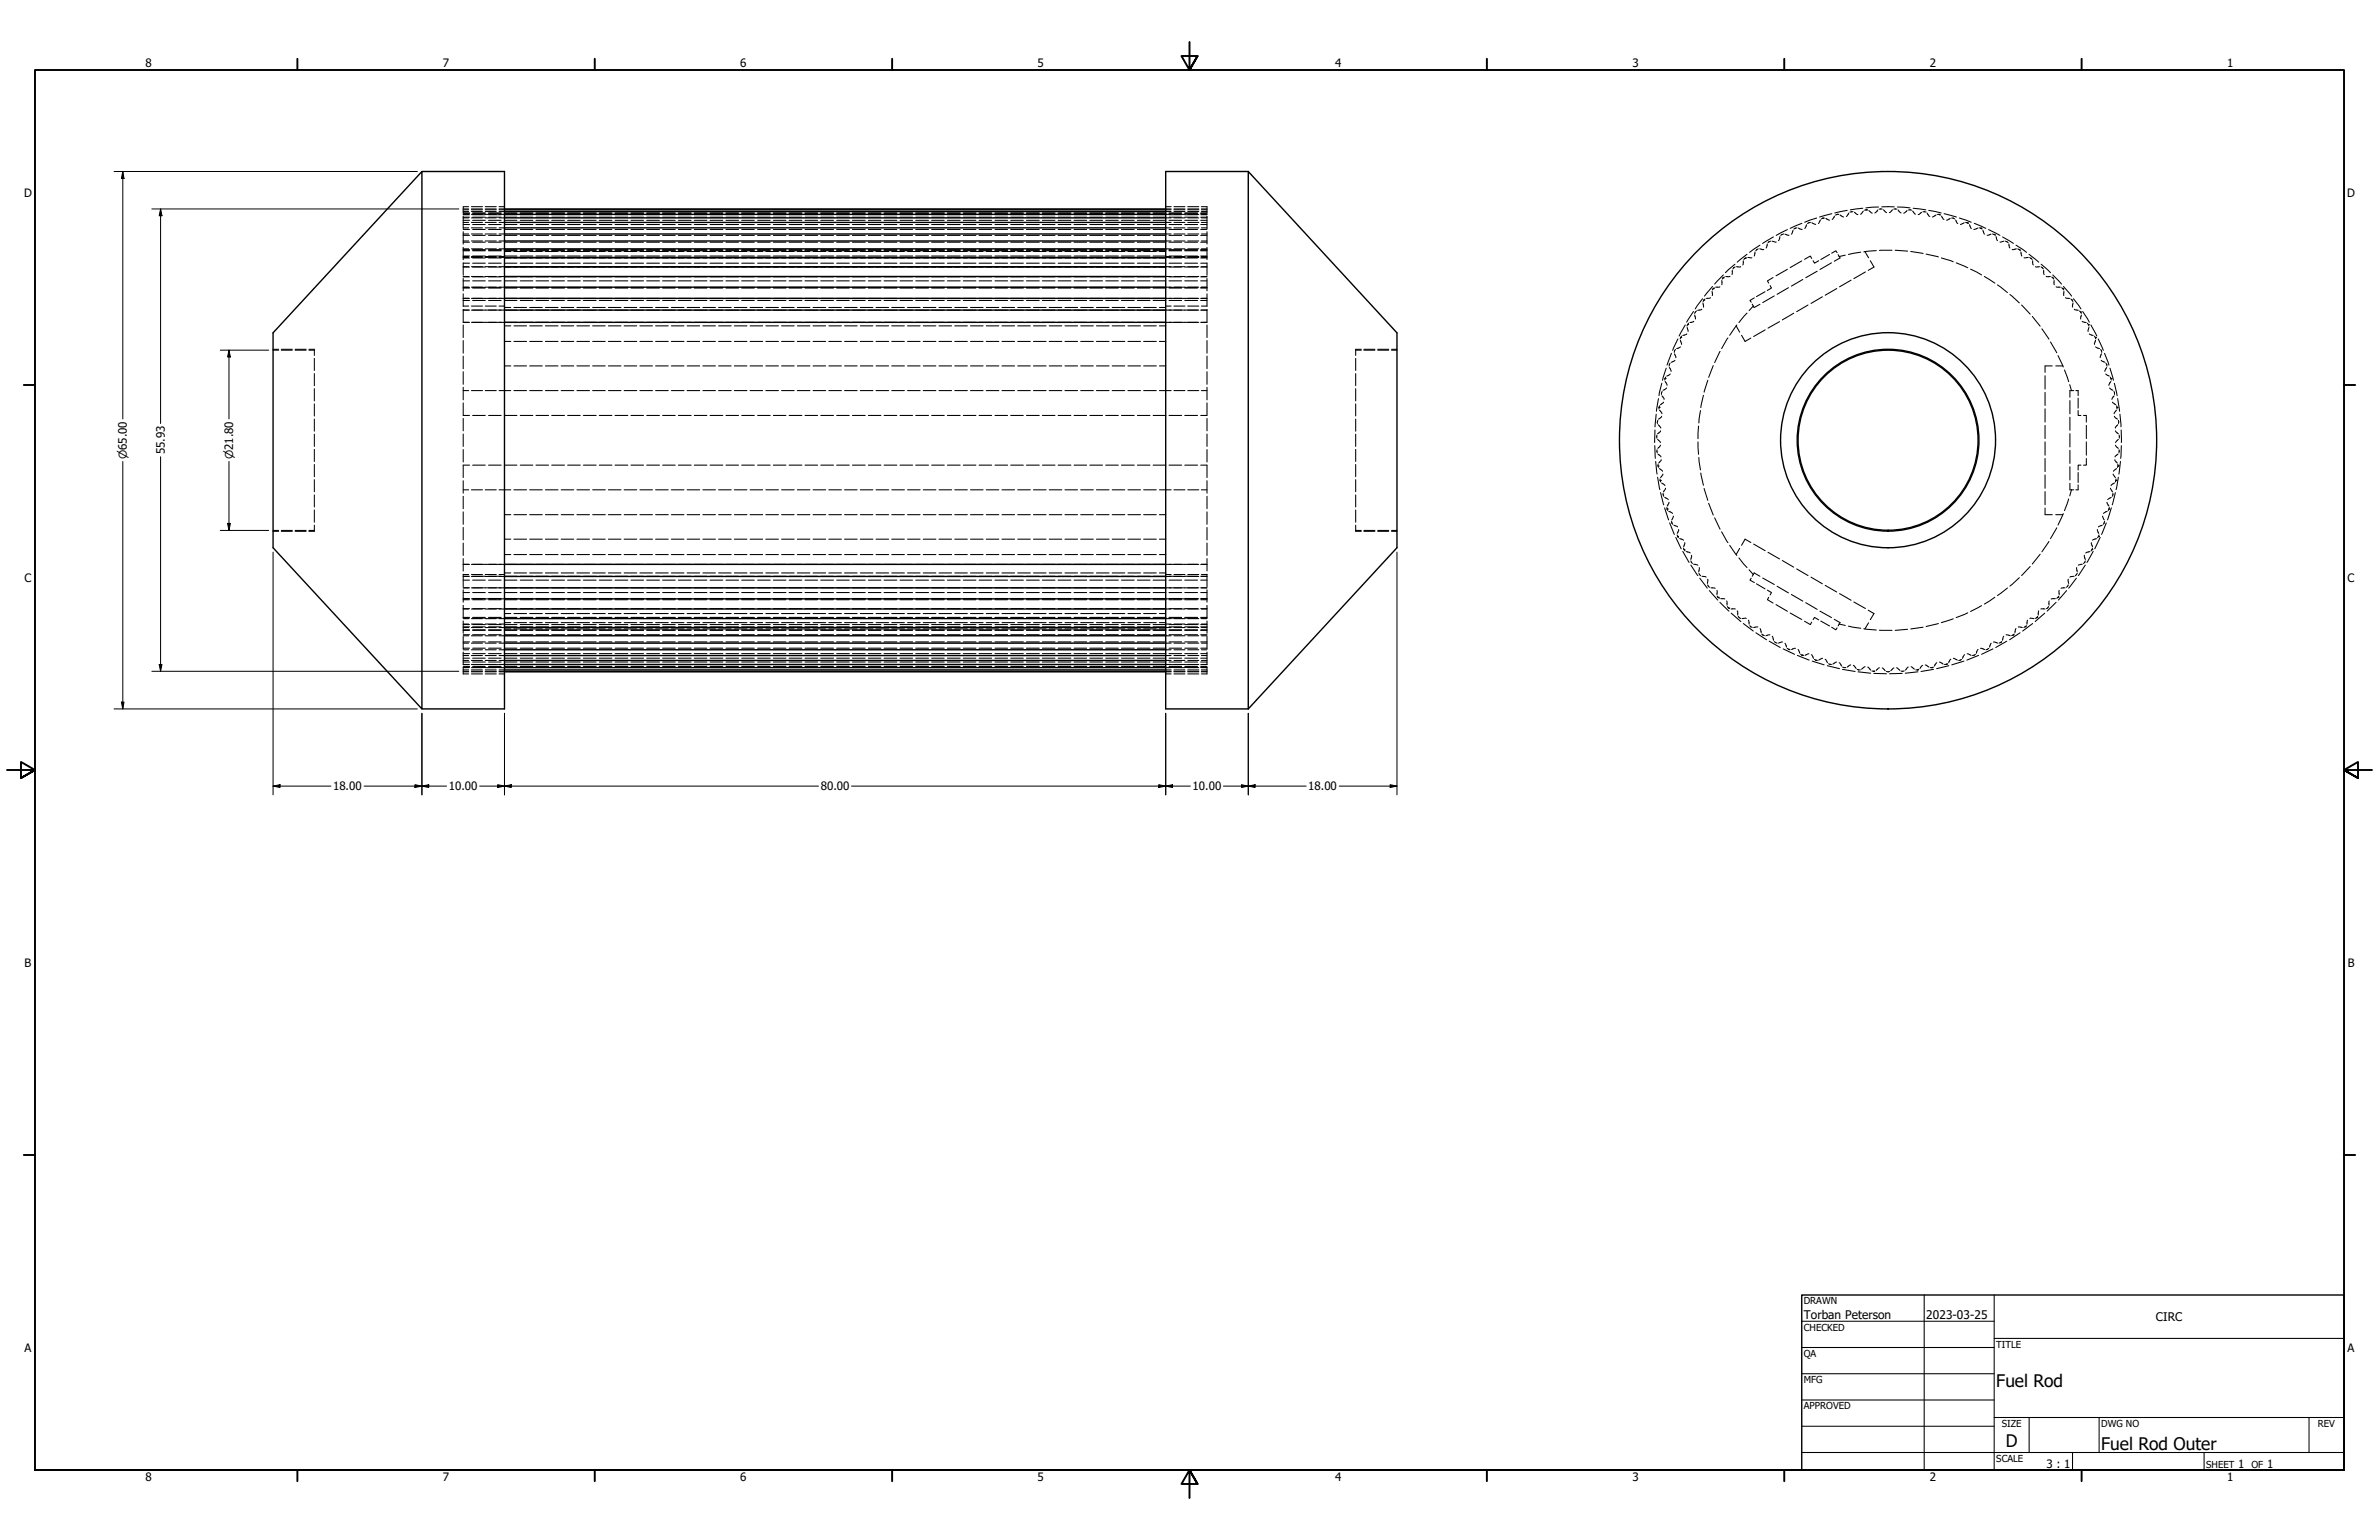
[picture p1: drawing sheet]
<svg xmlns="http://www.w3.org/2000/svg" width="864mm" height="559mm" viewBox="0 0 864 559" stroke-linecap="round" stroke-linejoin="round" font-family="sans-serif">
<defs><g id="words">
<g font-size="6.3">
<text x="724.7" y="503.4">Fuel Rod</text>
<text x="728.1" y="524.9">D</text>
<text x="762.8" y="526.2">Fuel Rod Outer</text>
</g>
<g font-size="4.3">
<text x="654.8" y="478.6">Torban Peterson</text>
<text x="699.3" y="478.6">2023-03-25</text>
<text x="782.6" y="479.4">CIRC</text>
</g>
<g font-size="4.2">
<text x="52.8" y="24.4">8</text>
<text x="160.8" y="24.4">7</text>
<text x="268.7" y="24.4">6</text>
<text x="376.7" y="24.4">5</text>
<text x="484.6" y="24.4">4</text>
<text x="592.6" y="24.4">3</text>
<text x="700.5" y="24.4">2</text>
<text x="808.5" y="24.4">1</text>
<text x="8.8" y="71.4">D</text>
<text x="852" y="71.4">D</text>
<text x="59.8" y="164.9" transform="rotate(-90 59.8 164.9)">55.93</text>
<text x="8.9" y="211.1">C</text>
<text x="852.2" y="211.1">C</text>
<text x="120.9" y="286.8">18.00</text>
<text x="162.9" y="286.8">10.00</text>
<text x="297.9" y="286.8">80.00</text>
<text x="432.9" y="286.8">10.00</text>
<text x="474.9" y="286.8">18.00</text>
<text x="9" y="350.8">B</text>
<text x="852.2" y="350.8">B</text>
<text x="8.9" y="490.5">A</text>
<text x="852.2" y="490.5">A</text>
<text x="742.9" y="532.6">3 : 1</text>
<text x="812.4" y="532.6">1</text>
<text x="823" y="532.6">1</text>
<text x="52.8" y="537.5">8</text>
<text x="160.8" y="537.5">7</text>
<text x="268.7" y="537.5">6</text>
<text x="376.7" y="537.5">5</text>
<text x="484.6" y="537.5">4</text>
<text x="592.6" y="537.5">3</text>
<text x="700.5" y="537.5">2</text>
<text x="808.5" y="537.5">1</text>
</g>
<g font-size="3.9">
<text x="46" y="166.7" transform="rotate(-90 46 166.7)">⌀65.00</text>
<text x="84.6" y="166.7" transform="rotate(-90 84.6 166.7)">⌀21.80</text>
</g>
<g font-size="3.5">
<text x="654.8" y="473.2">DRAWN</text>
<text x="654.8" y="482.8">CHECKED</text>
<text x="724.7" y="488.9">TITLE</text>
<text x="654.8" y="492.3">QA</text>
<text x="654.8" y="501.8">MFG</text>
<text x="654.8" y="511.4">APPROVED</text>
<text x="726.7" y="517.7">SIZE</text>
<text x="762.8" y="517.7">DWG NO</text>
<text x="841.4" y="517.7">REV</text>
<text x="724.7" y="530.4">SCALE</text>
<text x="800.9" y="532.6">SHEET</text>
<text x="817.4" y="532.6">OF</text>
</g>
</g></defs>
<!-- layer: Hidden (ANSI) -->
<g fill="none" stroke="#000" stroke-width=".38">
<path d="M168.1 79.9h2.3M168.1 78.8h2.3M168.1 77.9h2.3M168.1 77.4h2.3M168.1 79.1h2M168.1 77.8h2M168.1 76.8h2M168.1 76.1h2M168.1 75.8h2M168.1 78.4v4.5M170.1 75h-2v2.3h2.3M171.1 79.1h4"/>
<path d="M171.1 77.8h4M171.1 76.8h4M171.1 76.1h4M171.1 75.8h4M171.1 75h4M171.6 79.9h4.5M171.6 78.8h4.5M171.6 77.9h4.5M171.6 77.4h4.5M171.6 77.3h4.5M176.1 79.1h4M176.1 77.8h4"/>
<path d="M176.1 76.8h4M176.1 76.1h4M176.1 75.8h4M176.1 75h4M177.4 79.9h4.5M177.4 78.8h4.5M177.4 77.9h4.5M177.4 77.4h4.5M177.4 77.3h4.5M181.2 79.1h1.9M181.2 77.8h1.9M181.2 76.8h1.9"/>
<path d="M181.2 76.1h1.9M181.2 75.8h1.9M181.2 75h1.9M183.1 79.9h4.5M183.1 78.8h4.5M183.1 77.9h4.5M183.1 77.4h4.5M183.1 77.3h4.5M188.8 79.9h4.6M188.8 78.8h4.6M188.8 77.9h4.6M188.8 77.4h4.6"/>
<path d="M188.8 77.3h4.6M194.6 79.9h4.5M194.6 78.8h4.5M194.6 77.9h4.5M194.6 77.4h4.5M194.6 77.3h4.5M200.3 79.9h4.6M200.3 78.8h4.6M200.3 77.9h4.6M200.3 77.4h4.6M200.3 77.3h4.6M206.1 79.9h4.5"/>
<path d="M206.1 78.8h4.5M206.1 77.9h4.5M206.1 77.4h4.5M206.1 77.3h4.5M211.8 79.9h4.6M211.8 78.8h4.6M211.8 77.9h4.6M211.8 77.4h4.6M211.8 77.3h4.6M217.6 79.9h4.5M217.6 78.8h4.5M217.6 77.9h4.5"/>
<path d="M217.6 77.4h4.5M217.6 77.3h4.5M223.3 79.9h4.6M223.3 78.8h4.6M223.3 77.9h4.6M223.3 77.4h4.6M223.3 77.3h4.6M229 79.9h4.6M229 78.8h4.6M229 77.9h4.6M229 77.4h4.6M229 77.3h4.6"/>
<path d="M234.8 79.9h4.6M234.8 78.8h4.6M234.8 77.9h4.6M234.8 77.4h4.6M234.8 77.3h4.6M240.5 79.9h4.6M240.5 78.8h4.6M240.5 77.9h4.6M240.5 77.4h4.6M240.5 77.3h4.6M246.3 79.9h4.6M246.3 78.8h4.6"/>
<path d="M246.3 77.9h4.6M246.3 77.4h4.6M246.3 77.3h4.6M252 79.9h4.6M252 78.8h4.6M252 77.9h4.6M252 77.4h4.6M252 77.3h4.6M257.7 79.9h4.7M257.7 78.8h4.7M257.7 77.9h4.7M257.7 77.4h4.7"/>
<path d="M257.7 77.3h4.7M263.5 79.9h4.6M263.5 78.8h4.6M263.5 77.9h4.6M263.5 77.4h4.6M263.5 77.3h4.6M269.2 79.9h4.6M269.2 78.8h4.6M269.2 77.9h4.6M269.2 77.4h4.6M269.2 77.3h4.6M275 79.9h4.6"/>
<path d="M275 78.8h4.6M275 77.9h4.6M275 77.4h4.6M275 77.3h4.6M280.7 79.9h4.6M280.7 78.8h4.6M280.7 77.9h4.6M280.7 77.4h4.6M280.7 77.3h4.6M286.4 79.9h4.7M286.4 78.8h4.7M286.4 77.9h4.7"/>
<path d="M286.4 77.4h4.7M286.4 77.3h4.7M292.2 79.9h4.6M292.2 78.8h4.6M292.2 77.9h4.6M292.2 77.4h4.6M292.2 77.3h4.6M297.9 79.9h4.7M297.9 78.8h4.7M297.9 77.9h4.7M297.9 77.4h4.7M297.9 77.3h4.7"/>
<path d="M303.7 79.9h4.6M303.7 78.8h4.6M303.7 77.9h4.6M303.7 77.4h4.6M303.7 77.3h4.6M309.4 79.9h4.7M309.4 78.8h4.7M309.4 77.9h4.7M309.4 77.4h4.7M309.4 77.3h4.7M315.2 79.9h4.6M315.2 78.8h4.6"/>
<path d="M315.2 77.9h4.6M315.2 77.4h4.6M315.2 77.3h4.6M320.9 79.9h4.7M320.9 78.8h4.7M320.9 77.9h4.7M320.9 77.4h4.7M320.9 77.3h4.7M326.7 79.9h4.6M326.7 78.8h4.6M326.7 77.9h4.6M326.7 77.4h4.6"/>
<path d="M326.7 77.3h4.6M332.4 79.9h4.7M332.4 78.8h4.7M332.4 77.9h4.7M332.4 77.4h4.7M332.4 77.3h4.7M338.2 79.9h4.6M338.2 78.8h4.6M338.2 77.9h4.6M338.2 77.4h4.6M338.2 77.3h4.6M343.9 79.9h4.7"/>
<path d="M343.9 78.8h4.7M343.9 77.9h4.7M343.9 77.4h4.7M343.9 77.3h4.7M349.7 79.9h4.6M349.7 78.8h4.6M349.7 77.9h4.6M349.7 77.4h4.6M349.7 77.3h4.6M355.4 79.9h4.6M355.4 78.8h4.6M355.4 77.9h4.6"/>
<path d="M355.4 77.4h4.6M355.4 77.3h4.6M361.2 79.9h4.6M361.2 78.8h4.6M361.2 77.9h4.6M361.2 77.4h4.6M361.2 77.3h4.6M366.9 79.9h4.6M366.9 78.8h4.6M366.9 77.9h4.6M366.9 77.4h4.6M366.9 77.3h4.6"/>
<path d="M372.6 79.9h4.7M372.6 78.8h4.7M372.6 77.9h4.7M372.6 77.4h4.7M372.6 77.3h4.7M378.4 79.9h4.6M378.4 78.8h4.6M378.4 77.9h4.6M378.4 77.4h4.6M378.4 77.3h4.6M384.1 79.9h4.6M384.1 78.8h4.6"/>
<path d="M384.1 77.9h4.6M384.1 77.4h4.6M384.1 77.3h4.6M389.9 79.9h4.6M389.9 78.8h4.6M389.9 77.9h4.6M389.9 77.4h4.6M389.9 77.3h4.6M395.6 79.9h4.6M395.6 78.8h4.6M395.6 77.9h4.6M395.6 77.4h4.6"/>
<path d="M395.6 77.3h4.6M401.4 79.9h4.6M401.4 78.8h4.6M401.4 77.9h4.6M401.4 77.4h4.6M401.4 77.3h4.6M407.1 79.9h4.6M407.1 78.8h4.6M407.1 77.9h4.6M407.1 77.4h4.6M407.1 77.3h4.6M412.9 79.9h4.5"/>
<path d="M412.9 78.8h4.5M412.9 77.9h4.5M412.9 77.4h4.5M412.9 77.3h4.5M418.6 79.9h4.6M418.6 78.8h4.6M418.6 77.9h4.6M418.6 77.4h4.6M418.6 77.3h4.6M423.2 79.1h1.9M423.2 77.8h1.9M423.2 76.8h1.9"/>
<path d="M423.2 76.1h1.9M423.2 75.8h1.9M423.2 75h1.9M424.4 79.9h4.5M424.4 78.8h4.5M424.4 77.9h4.5M424.4 77.4h4.5M424.4 77.3h4.5M426.1 79.1h4M426.1 77.8h4M426.1 76.8h4M426.1 76.1h4"/>
<path d="M426.1 75.8h4M426.1 75h4M430.1 79.9h4.6M430.1 78.8h4.6M430.1 77.9h4.6M430.1 77.4h4.6M430.1 77.3h4.6M431.2 79.1h4M431.2 77.8h4M431.2 76.8h4M431.2 76.1h4M431.2 75.8h4"/>
<path d="M431.2 75h4M435.9 79.9h2.2M435.9 78.8h2.2M435.9 77.9h2.2M435.9 77.4h2.2M436.1 79.1h2M436.1 77.8h2M436.1 76.8h2M436.1 76.1h2M436.1 75.8h2M436.1 75h2v2.3h-2.2M438.1 78.4v4.5"/>
<path d="M659.4 79.1l-4.3 1.5M660.8 79.8l-.7 1.3M661.7 79.2l-.5 .2M662.2 79.1l-.5 .1M662.8 79.2l1.3 .7M665 77.5l-4.5 1.2M665.9 78.4l-.8 1.2M666.8 77.9l-.5 .1M666.8 77.9h.1M666.9 77.8h.5M668 78l1.2 .7M670.6 76.3l-4.5 1"/>
<path d="M671.1 77.3l-.9 1.2M672.1 76.8h.1M672.1 76.8l-.5 .2M672.1 76.8h.6M673.2 77l1.2 .9M676.2 75.6l-4.5 .5M676.4 76.6l-1 1.1M677.9 76.2l-1.1 .1M678.4 76.4l1.2 .9M681.7 76.2l-1.1 1.1M681.9 75.1l-4.5 .3M682.7 75.8h.1"/>
<path d="M682.7 75.8l-.6 .1M682.8 75.8l.5 .1M683.1 75.1h4.5M683.7 76.1l1.1 1.1M687 76.1l-1.1 1.1M687.5 75.9h1.1M688.8 75.1l4.6 .3M689 76.2l1.1 1.1M692.3 76.4l-1.2 .9M692.8 76.2l1.1 .1M694.3 76.6l1 1.1M694.5 75.6l4.6 .5"/>
<path d="M697.5 77l-1.2 .9M698.1 76.8l1.1 .2M699.6 77.3l.9 1.2M700.2 76.3l4.5 1M702.8 78l-1.3 .7M703.3 77.8h.5M703.9 77.9l.5 .1M704.8 78.4l.9 1.2M705.7 77.5l4.5 1.2M708 79.2l-1.4 .7M708.5 79.1l1 .3M709.9 79.8l.8 1.3"/>
<path d="M711.3 79.1l4.3 1.5M168.1 96.9h2.3M168.1 93.1h2M168.1 93.6h2.3M168.1 91h2.3M168.1 92.9h2.3M168.1 95.5h2.3M168.1 90.7h2.3M168.1 90.6h2.3M168.1 87.9h2.3M168.1 85.4h2.3M168.1 83.2h2.3"/>
<path d="M168.1 81.5h2.3M168.1 96.8h2M168.1 93.4h2M168.1 90.3h2M168.1 87.4h2M168.1 84.9h2M168.1 82.7h2M168.1 80.7h2M168.1 84.1v4.5M168.1 89.7v4.5M168.1 95.4v4.5M171.1 93.1h4"/>
<path d="M171.1 96.8h4M171.1 93.4h4M171.1 90.3h4M171.1 87.4h4M171.1 84.9h4M171.1 82.7h4M171.1 80.7h4M171.6 96.9h4.5M171.6 93.6h4.5M171.6 91h4.5M171.6 92.9h4.5M171.6 95.5h4.5"/>
<path d="M171.6 90.7h4.5M171.6 90.6h4.5M171.6 87.9h4.5M171.6 85.4h4.5M171.6 83.2h4.5M171.6 81.5h4.5M176.1 93.1h4M176.1 96.8h4M176.1 93.4h4M176.1 90.3h4M176.1 87.4h4M176.1 84.9h4"/>
<path d="M176.1 82.7h4M176.1 80.7h4M177.4 96.9h4.5M177.4 93.6h4.5M177.4 91h4.5M177.4 92.9h4.5M177.4 95.5h4.5M177.4 90.7h4.5M177.4 90.6h4.5M177.4 87.9h4.5M177.4 85.4h4.5M177.4 83.2h4.5"/>
<path d="M177.4 81.5h4.5M181.2 93.1h1.9M181.2 96.8h1.9M181.2 93.4h1.9M181.2 90.3h1.9M181.2 87.4h1.9M181.2 84.9h1.9M181.2 82.7h1.9M181.2 80.7h1.9M183.1 96.9h240.1M183.1 93.6h240.1M183.1 91h4.5"/>
<path d="M183.1 92.9h4.5M183.1 95.5h4.5M183.1 90.7h4.5M183.1 90.6h4.5M183.1 87.9h4.5M183.1 85.4h4.5M183.1 83.2h4.5M183.1 81.5h4.5M183.1 91.2h2.3M186.6 91.2h4.5M188.8 91h4.6M188.8 92.9h4.6"/>
<path d="M188.8 95.5h4.6M188.8 90.7h4.6M188.8 90.6h4.6M188.8 87.9h4.6M188.8 85.4h4.6M188.8 83.2h4.6M188.8 81.5h4.6M192.3 91.2h4.5M194.6 91h4.5M194.6 92.9h4.5M194.6 95.5h4.5M194.6 90.7h4.5"/>
<path d="M194.6 90.6h4.5M194.6 87.9h4.5M194.6 85.4h4.5M194.6 83.2h4.5M194.6 81.5h4.5M198 91.2h4.6M200.3 91h4.6M200.3 92.9h4.6M200.3 95.5h4.6M200.3 90.7h4.6M200.3 90.6h4.6M200.3 87.9h4.6"/>
<path d="M200.3 85.4h4.6M200.3 83.2h4.6M200.3 81.5h4.6M203.7 91.2h4.6M206.1 91h4.5M206.1 92.9h4.5M206.1 95.5h4.5M206.1 90.7h4.5M206.1 90.6h4.5M206.1 87.9h4.5M206.1 85.4h4.5M206.1 83.2h4.5"/>
<path d="M206.1 81.5h4.5M209.4 91.2h4.6M211.8 91h4.6M211.8 92.9h4.6M211.8 95.5h4.6M211.8 90.7h4.6M211.8 90.6h4.6M211.8 87.9h4.6M211.8 85.4h4.6M211.8 83.2h4.6M211.8 81.5h4.6M215.1 91.2h4.6"/>
<path d="M217.6 91h4.5M217.6 92.9h4.5M217.6 95.5h4.5M217.6 90.7h4.5M217.6 90.6h4.5M217.6 87.9h4.5M217.6 85.4h4.5M217.6 83.2h4.5M217.6 81.5h4.5M220.9 91.2h4.5M223.3 91h4.6M223.3 92.9h4.6"/>
<path d="M223.3 95.5h4.6M223.3 90.7h4.6M223.3 90.6h4.6M223.3 87.9h4.6M223.3 85.4h4.6M223.3 83.2h4.6M223.3 81.5h4.6M226.6 91.2h4.5M229 91h4.6M229 92.9h4.6M229 95.5h4.6M229 90.7h4.6"/>
<path d="M229 90.6h4.6M229 87.9h4.6M229 85.4h4.6M229 83.2h4.6M229 81.5h4.6M232.3 91.2h4.6M234.8 91h4.6M234.8 92.9h4.6M234.8 95.5h4.6M234.8 90.7h4.6M234.8 90.6h4.6M234.8 87.9h4.6"/>
<path d="M234.8 85.4h4.6M234.8 83.2h4.6M234.8 81.5h4.6M238 91.2h4.6M240.5 91h4.6M240.5 92.9h4.6M240.5 95.5h4.6M240.5 90.7h4.6M240.5 90.6h4.6M240.5 87.9h4.6M240.5 85.4h4.6M240.5 83.2h4.6"/>
<path d="M240.5 81.5h4.6M243.7 91.2h4.6M246.3 91h4.6M246.3 92.9h4.6M246.3 95.5h4.6M246.3 90.7h4.6M246.3 90.6h4.6M246.3 87.9h4.6M246.3 85.4h4.6M246.3 83.2h4.6M246.3 81.5h4.6M249.4 91.2h4.6"/>
<path d="M252 91h4.6M252 92.9h4.6M252 95.5h4.6M252 90.7h4.6M252 90.6h4.6M252 87.9h4.6M252 85.4h4.6M252 83.2h4.6M252 81.5h4.6M255.1 91.2h4.6M257.7 91h4.7M257.7 92.9h4.7"/>
<path d="M257.7 95.5h4.7M257.7 90.7h4.7M257.7 90.6h4.7M257.7 87.9h4.7M257.7 85.4h4.7M257.7 83.2h4.7M257.7 81.5h4.7M260.9 91.2h4.5M263.5 91h4.6M263.5 92.9h4.6M263.5 95.5h4.6M263.5 90.7h4.6"/>
<path d="M263.5 90.6h4.6M263.5 87.9h4.6M263.5 85.4h4.6M263.5 83.2h4.6M263.5 81.5h4.6M266.6 91.2h4.5M269.2 91h4.6M269.2 92.9h4.6M269.2 95.5h4.6M269.2 90.7h4.6M269.2 90.6h4.6M269.2 87.9h4.6"/>
<path d="M269.2 85.4h4.6M269.2 83.2h4.6M269.2 81.5h4.6M272.3 91.2h4.6M275 91h4.6M275 92.9h4.6M275 95.5h4.6M275 90.7h4.6M275 90.6h4.6M275 87.9h4.6M275 85.4h4.6M275 83.2h4.6"/>
<path d="M275 81.5h4.6M278 91.2h4.6M280.7 91h4.6M280.7 92.9h4.6M280.7 95.5h4.6M280.7 90.7h4.6M280.7 90.6h4.6M280.7 87.9h4.6M280.7 85.4h4.6M280.7 83.2h4.6M280.7 81.5h4.6M283.7 91.2h4.6"/>
<path d="M286.4 91h4.7M286.4 92.9h4.7M286.4 95.5h4.7M286.4 90.7h4.7M286.4 90.6h4.7M286.4 87.9h4.7M286.4 85.4h4.7M286.4 83.2h4.7M286.4 81.5h4.7M289.4 91.2h4.6M292.2 91h4.6M292.2 92.9h4.6"/>
<path d="M292.2 95.5h4.6M292.2 90.7h4.6M292.2 90.6h4.6M292.2 87.9h4.6M292.2 85.4h4.6M292.2 83.2h4.6M292.2 81.5h4.6M295.1 91.2h4.6M297.9 91h4.7M297.9 92.9h4.7M297.9 95.5h4.7M297.9 90.7h4.7"/>
<path d="M297.9 90.6h4.7M297.9 87.9h4.7M297.9 85.4h4.7M297.9 83.2h4.7M297.9 81.5h4.7M300.9 91.2h4.5M303.7 91h4.6M303.7 92.9h4.6M303.7 95.5h4.6M303.7 90.7h4.6M303.7 90.6h4.6M303.7 87.9h4.6"/>
<path d="M303.7 85.4h4.6M303.7 83.2h4.6M303.7 81.5h4.6M306.6 91.2h4.5M309.4 91h4.7M309.4 92.9h4.7M309.4 95.5h4.7M309.4 90.7h4.7M309.4 90.6h4.7M309.4 87.9h4.7M309.4 85.4h4.7M309.4 83.2h4.7"/>
<path d="M309.4 81.5h4.7M312.3 91.2h4.6M315.2 91h4.6M315.2 92.9h4.6M315.2 95.5h4.6M315.2 90.7h4.6M315.2 90.6h4.6M315.2 87.9h4.6M315.2 85.4h4.6M315.2 83.2h4.6M315.2 81.5h4.6M318 91.2h4.6"/>
<path d="M320.9 91h4.7M320.9 92.9h4.7M320.9 95.5h4.7M320.9 90.7h4.7M320.9 90.6h4.7M320.9 87.9h4.7M320.9 85.4h4.7M320.9 83.2h4.7M320.9 81.5h4.7M323.7 91.2h4.6M326.7 91h4.6M326.7 92.9h4.6"/>
<path d="M326.7 95.5h4.6M326.7 90.7h4.6M326.7 90.6h4.6M326.7 87.9h4.6M326.7 85.4h4.6M326.7 83.2h4.6M326.7 81.5h4.6M329.4 91.2h4.6M332.4 91h4.7M332.4 92.9h4.7M332.4 95.5h4.7M332.4 90.7h4.7"/>
<path d="M332.4 90.6h4.7M332.4 87.9h4.7M332.4 85.4h4.7M332.4 83.2h4.7M332.4 81.5h4.7M335.2 91.2h4.5M338.2 91h4.6M338.2 92.9h4.6M338.2 95.5h4.6M338.2 90.7h4.6M338.2 90.6h4.6M338.2 87.9h4.6"/>
<path d="M338.2 85.4h4.6M338.2 83.2h4.6M338.2 81.5h4.6M340.9 91.2h4.5M343.9 91h4.7M343.9 92.9h4.7M343.9 95.5h4.7M343.9 90.7h4.7M343.9 90.6h4.7M343.9 87.9h4.7M343.9 85.4h4.7M343.9 83.2h4.7"/>
<path d="M343.9 81.5h4.7M346.6 91.2h4.6M349.7 91h4.6M349.7 92.9h4.6M349.7 95.5h4.6M349.7 90.7h4.6M349.7 90.6h4.6M349.7 87.9h4.6M349.7 85.4h4.6M349.7 83.2h4.6M349.7 81.5h4.6M352.3 91.2h4.6"/>
<path d="M355.4 91h4.6M355.4 92.9h4.6M355.4 95.5h4.6M355.4 90.7h4.6M355.4 90.6h4.6M355.4 87.9h4.6M355.4 85.4h4.6M355.4 83.2h4.6M355.4 81.5h4.6M358 91.2h4.6M361.2 91h4.6M361.2 92.9h4.6"/>
<path d="M361.2 95.5h4.6M361.2 90.7h4.6M361.2 90.6h4.6M361.2 87.9h4.6M361.2 85.4h4.6M361.2 83.2h4.6M361.2 81.5h4.6M363.7 91.2h4.6M366.9 91h4.6M366.9 92.9h4.6M366.9 95.5h4.6M366.9 90.7h4.6"/>
<path d="M366.9 90.6h4.6M366.9 87.9h4.6M366.9 85.4h4.6M366.9 83.2h4.6M366.9 81.5h4.6M369.4 91.2h4.6M372.6 91h4.7M372.6 92.9h4.7M372.6 95.5h4.7M372.6 90.7h4.7M372.6 90.6h4.7M372.6 87.9h4.7"/>
<path d="M372.6 85.4h4.7M372.6 83.2h4.7M372.6 81.5h4.7M375.2 91.2h4.5M378.4 91h4.6M378.4 92.9h4.6M378.4 95.5h4.6M378.4 90.7h4.6M378.4 90.6h4.6M378.4 87.9h4.6M378.4 85.4h4.6M378.4 83.2h4.6"/>
<path d="M378.4 81.5h4.6M380.9 91.2h4.5M384.1 91h4.6M384.1 92.9h4.6M384.1 95.5h4.6M384.1 90.7h4.6M384.1 90.6h4.6M384.1 87.9h4.6M384.1 85.4h4.6M384.1 83.2h4.6M384.1 81.5h4.6M386.6 91.2h4.6"/>
<path d="M389.9 91h4.6M389.9 92.9h4.6M389.9 95.5h4.6M389.9 90.7h4.6M389.9 90.6h4.6M389.9 87.9h4.6M389.9 85.4h4.6M389.9 83.2h4.6M389.9 81.5h4.6M392.3 91.2h4.6M395.6 91h4.6M395.6 92.9h4.6"/>
<path d="M395.6 95.5h4.6M395.6 90.7h4.6M395.6 90.6h4.6M395.6 87.9h4.6M395.6 85.4h4.6M395.6 83.2h4.6M395.6 81.5h4.6M398 91.2h4.6M401.4 91h4.6M401.4 92.9h4.6M401.4 95.5h4.6M401.4 90.7h4.6"/>
<path d="M401.4 90.6h4.6M401.4 87.9h4.6M401.4 85.4h4.6M401.4 83.2h4.6M401.4 81.5h4.6M403.7 91.2h4.6M407.1 91h4.6M407.1 92.9h4.6M407.1 95.5h4.6M407.1 90.7h4.6M407.1 90.6h4.6M407.1 87.9h4.6"/>
<path d="M407.1 85.4h4.6M407.1 83.2h4.6M407.1 81.5h4.6M409.4 91.2h4.6M412.9 91h4.5M412.9 92.9h4.5M412.9 95.5h4.5M412.9 90.7h4.5M412.9 90.6h4.5M412.9 87.9h4.5M412.9 85.4h4.5M412.9 83.2h4.5"/>
<path d="M412.9 81.5h4.5M415.2 91.2h4.5M418.6 91h4.6M418.6 92.9h4.6M418.6 95.5h4.6M418.6 90.7h4.6M418.6 90.6h4.6M418.6 87.9h4.6M418.6 85.4h4.6M418.6 83.2h4.6M418.6 81.5h4.6M420.9 91.2h2.3"/>
<path d="M423.2 93.1h1.9M423.2 96.8h1.9M423.2 93.4h1.9M423.2 90.3h1.9M423.2 87.4h1.9M423.2 84.9h1.9M423.2 82.7h1.9M423.2 80.7h1.9M424.4 96.9h4.5M424.4 93.6h4.5M424.4 91h4.5M424.4 92.9h4.5"/>
<path d="M424.4 95.5h4.5M424.4 90.7h4.5M424.4 90.6h4.5M424.4 87.9h4.5M424.4 85.4h4.5M424.4 83.2h4.5M424.4 81.5h4.5M426.1 93.1h4M426.1 96.8h4M426.1 93.4h4M426.1 90.3h4M426.1 87.4h4"/>
<path d="M426.1 84.9h4M426.1 82.7h4M426.1 80.7h4M430.1 96.9h4.6M430.1 93.6h4.6M430.1 91h4.6M430.1 92.9h4.6M430.1 95.5h4.6M430.1 90.7h4.6M430.1 90.6h4.6M430.1 87.9h4.6M430.1 85.4h4.6"/>
<path d="M430.1 83.2h4.6M430.1 81.5h4.6M431.2 93.1h4M431.2 96.8h4M431.2 93.4h4M431.2 90.3h4M431.2 87.4h4M431.2 84.9h4M431.2 82.7h4M431.2 80.7h4M435.9 96.9h2.2M435.9 93.6h2.2"/>
<path d="M435.9 91h2.2M435.9 92.9h2.2M435.9 95.5h2.2M435.9 90.7h2.2M435.9 90.6h2.2M435.9 87.9h2.2M435.9 85.4h2.2M435.9 83.2h2.2M435.9 81.5h2.2M436.1 93.1h2M436.1 96.8h2M436.1 93.4h2"/>
<path d="M436.1 90.3h2M436.1 87.4h2M436.1 84.9h2M436.1 82.7h2M436.1 80.7h2M438.1 84.1v4.5M438.1 89.7v4.5M438.1 95.4v4.5M625.6 99.8l-3.2 3.3M628.8 98.1l-.1 1.5M629.3 97.2l-.3 .4M629.3 97.2h.1"/>
<path d="M629.8 95.9l-3.4 3M629.9 96.8l-.5 .4M630.4 96.8h1.5M632.8 94.6l-.1 1.5M633.9 93.5l-.9 .7M634.2 92.3l-3.6 2.8M634.5 93.4l1.5 .1M637.1 91.4l-.3 1.5M638.2 90.3l-.9 .7M638.8 90.3l1.5 .2M638.9 89l-3.8 2.6M641.5 88.5l-.4 1.5"/>
<path d="M642.7 87.5l-.9 .6M643.3 87.5l1.5 .3M643.8 86l-4 2.3M646.1 85.9l-.5 1.4M647.4 84.9l-1 .5M648 85l1.4 .3M648.8 83.3l-4 2.1M648.8 97.7l-4.1 2.4M650.9 83.6l-.6 1.4M652.3 82.7l-1.1 .4M652.8 82.7l1.4 .5M654 94.7l-4.1 2.4"/>
<path d="M654.1 81l-4.2 1.9M655.8 81.5l-.7 1.4M657.2 80.7l-1.1 .4M657.7 93.8l-.5-.9-2.1 1.2M657.7 80.8l1.4 .6M658.2 94.6l.5 .9 1.5-.9M659.6 98.4l-4.1 2.4M664.1 92.3l-3.1 1.9M664.8 95.4l-4.1 2.4M666.9 91.7l-.5-.7-1.5 .9M667.3 92.4l.3 .7M667.6 93.1l.2 .1"/>
<path d="M667.8 93.4l.2 .2-2.1 1.2M669.9 92.6l-2.3 .5M675.4 91.5l-4.4 .8M677 91.2l1.3 2.3M677.2 98.7l-4.2 2.4M678.9 94.6l1.4 2.3-2.1 1.2M681.1 90.9l-4.5 .5M686.8 90.8l-4.6 .1M688 90.8l4.5 .3M693.6 91.2l4.5 .7M699.2 92.2l4.4 1M704.7 93.6l4.3 1.4"/>
<path d="M710.1 95.4l4.2 1.8M713 80.8l-1.4 .6M713.5 80.7l.6 .1M714.1 80.8l.5 .3M714.9 81.5l.7 1.4M715.3 97.7l4 2.1M716.7 81l4.2 1.9M718 82.7l-1.5 .5M718.5 82.7l1 .4M719.8 83.6l.6 1.4M721.9 83.3l4.1 2.1M722.8 85l-1.4 .3"/>
<path d="M723.3 84.9l.5 .2M723.9 85.1l.4 .3M724.6 85.9l.5 1.4M726.9 86l4 2.3M727.5 87.5l-1.5 .3M728 87.5l1 .6M729.2 88.5l.4 1.5M731.8 89l3.8 2.6M732 90.3l-1.6 .2M732.5 90.3l.5 .3M733 90.6l.4 .4M733 90.6h.1"/>
<path d="M733.6 91.4l.3 1.5M736.3 93.4l-1.5 .1M736.5 92.3l3.6 2.8M736.8 93.5l.4 .2M737.2 93.7h.1M737.3 93.7l.4 .5M737.9 94.6l.2 1.5M738.9 96.8h1.4M740.9 96.8l.8 .8M741 95.9l3.3 3M741.9 98.1l.2 1.5M745.2 99.8l3.1 3.3"/>
<path d="M168.1 109h2.3M168.1 104.5h2.3M168.1 101.9h2.3M168.1 111.1h2M168.1 117h2.3M168.1 112.5h2.3M168.1 108.3h2.3M168.1 104.3h2.3M168.1 100.5h2.3M168.1 104.2h2M168.1 100.3h2M168.1 101v4.5"/>
<path d="M168.1 106.6v4.6M168.1 112.3v4.5M168.1 117.9v4.6M171.1 111.1h4M171.1 117h16.5M171.1 112.5h16.5M171.1 108.3h16.5M171.1 104.2h4M171.1 100.3h4M171.6 109h4.5M171.6 104.5h4.5M171.6 101.9h4.5"/>
<path d="M171.6 104.3h4.5M171.6 100.5h4.5M176.1 111.1h4M176.1 104.2h4M176.1 100.3h4M177.4 109h4.5M177.4 104.5h4.5M177.4 101.9h4.5M177.4 104.3h4.5M177.4 100.5h4.5M181.2 111.1h1.9M181.2 104.2h1.9"/>
<path d="M181.2 100.3h1.9M183.1 109h4.5M183.1 104.5h4.5M183.1 101.9h4.5M183.1 104.3h4.5M183.1 100.5h4.5M183.1 111.6h2.3M183.1 118.2h2.3M186.6 111.6h4.5M186.6 118.2h4.5M188.8 109h4.6M188.8 104.5h4.6"/>
<path d="M188.8 101.9h4.6M188.8 117h4.6M188.8 112.5h4.6M188.8 108.3h4.6M188.8 104.3h4.6M188.8 100.5h4.6M192.3 111.6h4.5M192.3 118.2h4.5M194.6 109h4.5M194.6 104.5h4.5M194.6 101.9h4.5M194.6 117h4.5"/>
<path d="M194.6 112.5h4.5M194.6 108.3h4.5M194.6 104.3h4.5M194.6 100.5h4.5M198 111.6h4.6M198 118.2h4.6M200.3 109h4.6M200.3 104.5h4.6M200.3 101.9h4.6M200.3 117h4.6M200.3 112.5h4.6M200.3 108.3h4.6"/>
<path d="M200.3 104.3h4.6M200.3 100.5h4.6M203.7 111.6h4.6M203.7 118.2h4.6M206.1 109h4.5M206.1 104.5h4.5M206.1 101.9h4.5M206.1 117h4.5M206.1 112.5h4.5M206.1 108.3h4.5M206.1 104.3h4.5M206.1 100.5h4.5"/>
<path d="M209.4 111.6h4.6M209.4 118.2h4.6M211.8 109h4.6M211.8 104.5h4.6M211.8 101.9h4.6M211.8 117h4.6M211.8 112.5h4.6M211.8 108.3h4.6M211.8 104.3h4.6M211.8 100.5h4.6M215.1 111.6h4.6M215.1 118.2h4.6"/>
<path d="M217.6 109h4.5M217.6 104.5h4.5M217.6 101.9h4.5M217.6 117h4.5M217.6 112.5h4.5M217.6 108.3h4.5M217.6 104.3h4.5M217.6 100.5h4.5M220.9 111.6h4.5M220.9 118.2h4.5M223.3 109h4.6M223.3 104.5h4.6"/>
<path d="M223.3 101.9h4.6M223.3 117h4.6M223.3 112.5h4.6M223.3 108.3h4.6M223.3 104.3h4.6M223.3 100.5h4.6M226.6 111.6h4.5M226.6 118.2h4.5M229 109h4.6M229 104.5h4.6M229 101.9h4.6M229 117h4.6"/>
<path d="M229 112.5h4.6M229 108.3h4.6M229 104.3h4.6M229 100.5h4.6M232.3 111.6h4.6M232.3 118.2h4.6M234.8 109h4.6M234.8 104.5h4.6M234.8 101.9h4.6M234.8 117h4.6M234.8 112.5h4.6M234.8 108.3h4.6"/>
<path d="M234.8 104.3h4.6M234.8 100.5h4.6M238 111.6h4.6M238 118.2h4.6M240.5 109h4.6M240.5 104.5h4.6M240.5 101.9h4.6M240.5 117h4.6M240.5 112.5h4.6M240.5 108.3h4.6M240.5 104.3h4.6M240.5 100.5h4.6"/>
<path d="M243.7 111.6h4.6M243.7 118.2h4.6M246.3 109h4.6M246.3 104.5h4.6M246.3 101.9h4.6M246.3 117h4.6M246.3 112.5h4.6M246.3 108.3h4.6M246.3 104.3h4.6M246.3 100.5h4.6M249.4 111.6h4.6M249.4 118.2h4.6"/>
<path d="M252 109h4.6M252 104.5h4.6M252 101.9h4.6M252 117h4.6M252 112.5h4.6M252 108.3h4.6M252 104.3h4.6M252 100.5h4.6M255.1 111.6h4.6M255.1 118.2h4.6M257.7 109h4.7M257.7 104.5h4.7"/>
<path d="M257.7 101.9h4.7M257.7 117h4.7M257.7 112.5h4.7M257.7 108.3h4.7M257.7 104.3h4.7M257.7 100.5h4.7M260.9 111.6h4.5M260.9 118.2h4.5M263.5 109h4.6M263.5 104.5h4.6M263.5 101.9h4.6M263.5 117h4.6"/>
<path d="M263.5 112.5h4.6M263.5 108.3h4.6M263.5 104.3h4.6M263.5 100.5h4.6M266.6 111.6h4.5M266.6 118.2h4.5M269.2 109h4.6M269.2 104.5h4.6M269.2 101.9h4.6M269.2 117h4.6M269.2 112.5h4.6M269.2 108.3h4.6"/>
<path d="M269.2 104.3h4.6M269.2 100.5h4.6M272.3 111.6h4.6M272.3 118.2h4.6M275 109h4.6M275 104.5h4.6M275 101.9h4.6M275 117h4.6M275 112.5h4.6M275 108.3h4.6M275 104.3h4.6M275 100.5h4.6"/>
<path d="M278 111.6h4.6M278 118.2h4.6M280.7 109h4.6M280.7 104.5h4.6M280.7 101.9h4.6M280.7 117h4.6M280.7 112.5h4.6M280.7 108.3h4.6M280.7 104.3h4.6M280.7 100.5h4.6M283.7 111.6h4.6M283.7 118.2h4.6"/>
<path d="M286.4 109h4.7M286.4 104.5h4.7M286.4 101.9h4.7M286.4 117h4.7M286.4 112.5h4.7M286.4 108.3h4.7M286.4 104.3h4.7M286.4 100.5h4.7M289.4 111.6h4.6M289.4 118.2h4.6M292.2 109h4.6M292.2 104.5h4.6"/>
<path d="M292.2 101.9h4.6M292.2 117h4.6M292.2 112.5h4.6M292.2 108.3h4.6M292.2 104.3h4.6M292.2 100.5h4.6M295.1 111.6h4.6M295.1 118.2h4.6M297.9 109h4.7M297.9 104.5h4.7M297.9 101.9h4.7M297.9 117h4.7"/>
<path d="M297.9 112.5h4.7M297.9 108.3h4.7M297.9 104.3h4.7M297.9 100.5h4.7M300.9 111.6h4.5M300.9 118.2h4.5M303.7 109h4.6M303.7 104.5h4.6M303.7 101.9h4.6M303.7 117h4.6M303.7 112.5h4.6M303.7 108.3h4.6"/>
<path d="M303.7 104.3h4.6M303.7 100.5h4.6M306.6 111.6h4.5M306.6 118.2h4.5M309.4 109h4.7M309.4 104.5h4.7M309.4 101.9h4.7M309.4 117h4.7M309.4 112.5h4.7M309.4 108.3h4.7M309.4 104.3h4.7M309.4 100.5h4.7"/>
<path d="M312.3 111.6h4.6M312.3 118.2h4.6M315.2 109h4.6M315.2 104.5h4.6M315.2 101.9h4.6M315.2 117h4.6M315.2 112.5h4.6M315.2 108.3h4.6M315.2 104.3h4.6M315.2 100.5h4.6M318 111.6h4.6M318 118.2h4.6"/>
<path d="M320.9 109h4.7M320.9 104.5h4.7M320.9 101.9h4.7M320.9 117h4.7M320.9 112.5h4.7M320.9 108.3h4.7M320.9 104.3h4.7M320.9 100.5h4.7M323.7 111.6h4.6M323.7 118.2h4.6M326.7 109h4.6M326.7 104.5h4.6"/>
<path d="M326.7 101.9h4.6M326.7 117h4.6M326.7 112.5h4.6M326.7 108.3h4.6M326.7 104.3h4.6M326.7 100.5h4.6M329.4 111.6h4.6M329.4 118.2h4.6M332.4 109h4.7M332.4 104.5h4.7M332.4 101.9h4.7M332.4 117h4.7"/>
<path d="M332.4 112.5h4.7M332.4 108.3h4.7M332.4 104.3h4.7M332.4 100.5h4.7M335.2 111.6h4.5M335.2 118.2h4.5M338.2 109h4.6M338.2 104.5h4.6M338.2 101.9h4.6M338.2 117h4.6M338.2 112.5h4.6M338.2 108.3h4.6"/>
<path d="M338.2 104.3h4.6M338.2 100.5h4.6M340.9 111.6h4.5M340.9 118.2h4.5M343.9 109h4.7M343.9 104.5h4.7M343.9 101.9h4.7M343.9 117h4.7M343.9 112.5h4.7M343.9 108.3h4.7M343.9 104.3h4.7M343.9 100.5h4.7"/>
<path d="M346.6 111.6h4.6M346.6 118.2h4.6M349.7 109h4.6M349.7 104.5h4.6M349.7 101.9h4.6M349.7 117h4.6M349.7 112.5h4.6M349.7 108.3h4.6M349.7 104.3h4.6M349.7 100.5h4.6M352.3 111.6h4.6M352.3 118.2h4.6"/>
<path d="M355.4 109h4.6M355.4 104.5h4.6M355.4 101.9h4.6M355.4 117h4.6M355.4 112.5h4.6M355.4 108.3h4.6M355.4 104.3h4.6M355.4 100.5h4.6M358 111.6h4.6M358 118.2h4.6M361.2 109h4.6M361.2 104.5h4.6"/>
<path d="M361.2 101.9h4.6M361.2 117h4.6M361.2 112.5h4.6M361.2 108.3h4.6M361.2 104.3h4.6M361.2 100.5h4.6M363.7 111.6h4.6M363.7 118.2h4.6M366.9 109h4.6M366.9 104.5h4.6M366.9 101.9h4.6M366.9 117h4.6"/>
<path d="M366.9 112.5h4.6M366.9 108.3h4.6M366.9 104.3h4.6M366.9 100.5h4.6M369.4 111.6h4.6M369.4 118.2h4.6M372.6 109h4.7M372.6 104.5h4.7M372.6 101.9h4.7M372.6 117h4.7M372.6 112.5h4.7M372.6 108.3h4.7"/>
<path d="M372.6 104.3h4.7M372.6 100.5h4.7M375.2 111.6h4.5M375.2 118.2h4.5M378.4 109h4.6M378.4 104.5h4.6M378.4 101.9h4.6M378.4 117h4.6M378.4 112.5h4.6M378.4 108.3h4.6M378.4 104.3h4.6M378.4 100.5h4.6"/>
<path d="M380.9 111.6h4.5M380.9 118.2h4.5M384.1 109h4.6M384.1 104.5h4.6M384.1 101.9h4.6M384.1 117h4.6M384.1 112.5h4.6M384.1 108.3h4.6M384.1 104.3h4.6M384.1 100.5h4.6M386.6 111.6h4.6M386.6 118.2h4.6"/>
<path d="M389.9 109h4.6M389.9 104.5h4.6M389.9 101.9h4.6M389.9 117h4.6M389.9 112.5h4.6M389.9 108.3h4.6M389.9 104.3h4.6M389.9 100.5h4.6M392.3 111.6h4.6M392.3 118.2h4.6M395.6 109h4.6M395.6 104.5h4.6"/>
<path d="M395.6 101.9h4.6M395.6 117h4.6M395.6 112.5h4.6M395.6 108.3h4.6M395.6 104.3h4.6M395.6 100.5h4.6M398 111.6h4.6M398 118.2h4.6M401.4 109h4.6M401.4 104.5h4.6M401.4 101.9h4.6M401.4 117h4.6"/>
<path d="M401.4 112.5h4.6M401.4 108.3h4.6M401.4 104.3h4.6M401.4 100.5h4.6M403.7 111.6h4.6M403.7 118.2h4.6M407.1 109h4.6M407.1 104.5h4.6M407.1 101.9h4.6M407.1 117h4.6M407.1 112.5h4.6M407.1 108.3h4.6"/>
<path d="M407.1 104.3h4.6M407.1 100.5h4.6M409.4 111.6h4.6M409.4 118.2h4.6M412.9 109h4.5M412.9 104.5h4.5M412.9 101.9h4.5M412.9 117h4.5M412.9 112.5h4.5M412.9 108.3h4.5M412.9 104.3h4.5M412.9 100.5h4.5"/>
<path d="M415.2 111.6h4.5M415.2 118.2h4.5M418.6 109h4.6M418.6 104.5h4.6M418.6 101.9h4.6M418.6 117h16.6M418.6 112.5h16.6M418.6 108.3h16.6M418.6 104.3h4.6M418.6 100.5h4.6M420.9 111.6h2.3M420.9 118.2h2.3"/>
<path d="M423.2 111.1h1.9M423.2 104.2h1.9M423.2 100.3h1.9M424.4 109h4.5M424.4 104.5h4.5M424.4 101.9h4.5M424.4 104.3h4.5M424.4 100.5h4.5M426.1 111.1h4M426.1 104.2h4M426.1 100.3h4M430.1 109h4.6"/>
<path d="M430.1 104.5h4.6M430.1 101.9h4.6M430.1 104.3h4.6M430.1 100.5h4.6M431.2 111.1h4M431.2 104.2h4M431.2 100.3h4M435.9 109h2.2M435.9 104.5h2.2M435.9 101.9h2.2M435.9 117h2.2M435.9 112.5h2.2"/>
<path d="M435.9 108.3h2.2M435.9 104.3h2.2M435.9 100.5h2.2M436.1 111.1h2M436.1 104.2h2M436.1 100.3h2M438.1 101v4.5M438.1 106.6v4.6M438.1 112.3v4.5M438.1 117.9v4.6M611.8 117.9l-2.3 4M612.5 118.8l.3 1.5"/>
<path d="M612.6 117.8l-.2 .5M613 117.3l-.4 .4M614.7 113l-2.4 3.9M614.9 116.6l-1.4 .4M615.2 114.3l.2 1.5M615.8 112.8l-.6 .9M617.8 112.2l-1.5 .4M618 108.4l-2.6 3.7M618.2 109.9l.2 1.5M618.5 108.9l-.3 .5M618.9 108.5l-.3 .4M620.9 108l-1.5 .3"/>
<path d="M621.5 105.7v1.6M621.7 103.9l-3 3.5M621.9 104.8l-.3 .4M622.3 104.4l-.4 .3M624.3 104.1l-1.5 .1M625 101.8v1.5M625.5 100.8l-.3 .5M626 100.5l-.5 .3M628 100.3h-1.5M630.2 118.2l1.3 2.3M630.5 117.9l-2.6 3.8M634.2 113.6l-2.9 3.4"/>
<path d="M636.1 110.4l.4 .7M636.5 111.1l-1.6 1.6M636.5 111.1l.1 .2M636.8 108.1l-1.5 .9 .4 .7M638.9 110.4l-2.2 1M640.7 105.9l-3.1 1.7M640.8 119.7l-4.2 2.4M642.6 103.6l.5 .9-1.6 .9M643.6 100.7l-2 1.2 .4 .8M644.1 107.4l-4.2 2.4M646 116.7l-4.2 2.4M649.2 104.4l-4.1 2.4"/>
<path d="M651.1 113.7l-4.1 2.4M654.4 101.4l-4.1 2.4M656.3 110.7l-4.1 2.4M661.5 107.7l-4.1 2.4M666.7 104.7l-4.1 2.4M672 101.7l-4.2 2.4M720.3 100.3l3.9 2.4M725.1 103.4l3.6 2.8M729.6 106.9l3.4 3M733.9 110.7l3.1 3.3M737.7 114.8l2.9 3.6M741.2 119.3l2.6 3.8"/>
<path d="M742.8 100.3h1.5M744.8 100.5l.8 .8M745.7 101.8v1.5M746.4 104.1l1.5 .1M748.4 104.4l.5 .3M748.9 104.8l.3 .4M749 103.9l3 3.5M749.2 105.7v1.6M749.8 108l1.5 .3M751.8 108.5l.7 .9M752.5 109.9l-.1 1.5M752.7 108.4l2.7 3.7"/>
<path d="M753 112.2l1.4 .4M754.9 112.8l.4 .4M755.3 113.3l.2 .4M755.3 113.2v.1M755.6 114.3l-.3 1.5M755.8 116.6l1.5 .4M756 113l2.4 3.9M757.7 117.3l.4 .4M758.1 117.8l.2 .5M758.3 118.8l-.3 1.5M759 117.9l2.2 4M99.1 126.7h2.1"/>
<path d="M99.1 127.1h2.1M102.1 126.7h4M102.1 127.1h4M107.1 126.7h4M107.1 127.1h4M112.1 126.7h2v2.3M112.1 127.1h2M114.1 130v4.4M114.1 135.6v4.4M168.1 123.6v4.5M168.1 129.2v4.6M168.1 134.9v4.5"/>
<path d="M183.1 123.9h2.3M183.1 132.8h2.3M186.6 123.9h4.5M186.6 132.8h4.5M192.3 123.9h4.5M192.3 132.8h4.5M198 123.9h4.6M198 132.8h4.6M203.7 123.9h4.6M203.7 132.8h4.6M209.4 123.9h4.6M209.4 132.8h4.6"/>
<path d="M215.1 123.9h4.6M215.1 132.8h4.6M220.9 123.9h4.5M220.9 132.8h4.5M226.6 123.9h4.5M226.6 132.8h4.5M232.3 123.9h4.6M232.3 132.8h4.6M238 123.9h4.6M238 132.8h4.6M243.7 123.9h4.6M243.7 132.8h4.6"/>
<path d="M249.4 123.9h4.6M249.4 132.8h4.6M255.1 123.9h4.6M255.1 132.8h4.6M260.9 123.9h4.5M260.9 132.8h4.5M266.6 123.9h4.5M266.6 132.8h4.5M272.3 123.9h4.6M272.3 132.8h4.6M278 123.9h4.6M278 132.8h4.6"/>
<path d="M283.7 123.9h4.6M283.7 132.8h4.6M289.4 123.9h4.6M289.4 132.8h4.6M295.1 123.9h4.6M295.1 132.8h4.6M300.9 123.9h4.5M300.9 132.8h4.5M306.6 123.9h4.5M306.6 132.8h4.5M312.3 123.9h4.6M312.3 132.8h4.6"/>
<path d="M318 123.9h4.6M318 132.8h4.6M323.7 123.9h4.6M323.7 132.8h4.6M329.4 123.9h4.6M329.4 132.8h4.6M335.2 123.9h4.5M335.2 132.8h4.5M340.9 123.9h4.5M340.9 132.8h4.5M346.6 123.9h4.6M346.6 132.8h4.6"/>
<path d="M352.3 123.9h4.6M352.3 132.8h4.6M358 123.9h4.6M358 132.8h4.6M363.7 123.9h4.6M363.7 132.8h4.6M369.4 123.9h4.6M369.4 132.8h4.6M375.2 123.9h4.5M375.2 132.8h4.5M380.9 123.9h4.5M380.9 132.8h4.5"/>
<path d="M386.6 123.9h4.6M386.6 132.8h4.6M392.3 123.9h4.6M392.3 132.8h4.6M398 123.9h4.6M398 132.8h4.6M403.7 123.9h4.6M403.7 132.8h4.6M409.4 123.9h4.6M409.4 132.8h4.6M415.2 123.9h4.5M415.2 132.8h4.5"/>
<path d="M420.9 123.9h2.3M420.9 132.8h2.3M438.1 123.6v4.5M438.1 129.2v4.6M438.1 134.9v4.5M492.1 130v4.4M492.1 135.6v4.4M492.1 127.1h2.1M494.2 126.7h-2.1v2.3M495.1 126.7h4M495.1 127.1h4M500.1 126.7h4"/>
<path d="M500.1 127.1h4M505.1 126.7h2M505.1 127.1h2M603.2 139.1l-1 4.5M604.4 137.4l-.1 .5M604.5 138.4l.7 1.4M604.6 136.8l-.2 .6M604.8 133.6l-1.3 4.4M606 133.3l.6 1.4M606.2 131.8l-.3 1M606.3 135.7l-1.3 .8M606.7 128.2l-1.5 4.3"/>
<path d="M607.8 128.4l.5 1.4M608 130.7l-1.3 .7M608.2 126.8l-.4 1.1M609.1 123l-1.9 4.1M610 123.5l.4 1.5M610 125.9l-1.4 .6M610.1 122.5l-.2 .5M610.4 122l-.3 .4M612.3 121.2l-1.4 .5M620 138l-1.4 4.3M621.9 132.7l-1.6 4.2M624.4 127.5l-2 4.1"/>
<path d="M627.3 122.6l-2.3 3.9M632.2 121.7l1.3 2.2 2.1-1.2M742.4 136.3v4.9M744.3 124.1l2.3 3.9M745 132.8h-2.6v2.3M746.3 132.8h2.6M747.1 129l1.9 4.2M749.4 134.2l1.6 4.3M751.3 139.6l.7 2.1M758.4 121.2l1.4 .5M760.3 122l.3 .4M760.7 122.5l.1 .5"/>
<path d="M760.7 125.9l1.4 .6M760.7 123.5l-.4 1.5M761.7 123l1.8 4.1M762.6 126.8l.4 1.1M762.8 130.7l1.3 .7M762.9 128.4l-.5 1.4M764 128.2l1.6 4.3M764.4 135.7l1.3 .8M764.5 131.8l.4 1M764.7 133.3l-.6 1.4M765.9 133.6l1.3 4.4M766.1 136.8l.2 .6"/>
<path d="M766.3 138.4l-.7 1.4M766.3 137.4l.1 .5M767.5 139.1l1 4.5M114.1 141v4.5M114.1 146.6v4.3M114.1 152.1v4.4M114.1 157.5v4.5M168.1 141.7h2M168.1 150.7h2.3M168.1 140.5v4.6M168.1 146.2v4.5M168.1 151.8v4.5"/>
<path d="M168.1 157.5v4.5M171.1 141.7h4M171.6 150.7h4.5M176.1 141.7h4M177.4 150.7h4.5M181.2 141.7h4.2M183.1 150.7h4.5M186.6 141.7h4.5M188.8 150.7h4.6M192.3 141.7h4.5M194.6 150.7h4.5M198 141.7h4.6"/>
<path d="M200.3 150.7h4.6M203.7 141.7h4.6M206.1 150.7h4.5M209.4 141.7h4.6M211.8 150.7h4.6M215.1 141.7h4.6M217.6 150.7h4.5M220.9 141.7h4.5M223.3 150.7h4.6M226.6 141.7h4.5M229 150.7h4.6M232.3 141.7h4.6"/>
<path d="M234.8 150.7h4.6M238 141.7h4.6M240.5 150.7h4.6M243.7 141.7h4.6M246.3 150.7h4.6M249.4 141.7h4.6M252 150.7h4.6M255.1 141.7h4.6M257.7 150.7h4.7M260.9 141.7h4.5M263.5 150.7h4.6M266.6 141.7h4.5"/>
<path d="M269.2 150.7h4.6M272.3 141.7h4.6M275 150.7h4.6M278 141.7h4.6M280.7 150.7h4.6M283.7 141.7h4.6M286.4 150.7h4.7M289.4 141.7h4.6M292.2 150.7h4.6M295.1 141.7h4.6M297.9 150.7h4.7M300.9 141.7h4.5"/>
<path d="M303.7 150.7h4.6M306.6 141.7h4.5M309.4 150.7h4.7M312.3 141.7h4.6M315.2 150.7h4.6M318 141.7h4.6M320.9 150.7h4.7M323.7 141.7h4.6M326.7 150.7h4.6M329.4 141.7h4.6M332.4 150.7h4.7M335.2 141.7h4.5"/>
<path d="M338.2 150.7h4.6M340.9 141.7h4.5M343.9 150.7h4.7M346.6 141.7h4.6M349.7 150.7h4.6M352.3 141.7h4.6M355.4 150.7h4.6M358 141.7h4.6M361.2 150.7h4.6M363.7 141.7h4.6M366.9 150.7h4.6M369.4 141.7h4.6"/>
<path d="M372.6 150.7h4.7M375.2 141.7h4.5M378.4 150.7h4.6M380.9 141.7h4.5M384.1 150.7h4.6M386.6 141.7h4.6M389.9 150.7h4.6M392.3 141.7h4.6M395.6 150.7h4.6M398 141.7h4.6M401.4 150.7h4.6M403.7 141.7h4.6"/>
<path d="M407.1 150.7h4.6M409.4 141.7h4.6M412.9 150.7h4.5M415.2 141.7h4.5M418.6 150.7h4.6M420.9 141.7h4.2M424.4 150.7h4.5M426.1 141.7h4M430.1 150.7h4.6M431.2 141.7h4M435.9 150.7h2.2M436.1 141.7h2"/>
<path d="M438.1 140.5v4.6M438.1 146.2v4.5M438.1 151.8v4.5M438.1 157.5v4.5M492.1 141v4.5M492.1 146.6v4.3M492.1 152.1v4.4M492.1 157.5v4.5M600.8 156l-.2 4.6M601.2 150.3l-.4 4.6M601.5 157.9v1.1M601.7 159.4l1 1.2"/>
<path d="M601.8 152.5l-.1 1.2M601.9 154.1l1 1.2M602 144.7l-.7 4.5M602.2 147.8v.6M602.4 147.3l-.2 .5M602.4 148.8l.9 1.3M602.8 156.3l-1.1 1.1M603.2 151.1l-1.2 1M603.3 143.6l.8 1.3M603.4 142l-.3 1.1M603.9 145.9l-1.2 1M605 140.8l-1.3 .8"/>
<path d="M616.6 154.6l-.2 4.6M617.3 149l-.6 4.5M618.4 143.4l-1 4.5M742.4 142.4v4.7M742.4 148.3v4.9M742.4 154.4v4.7M751.4 145.4v4.8M751.4 151.4v4.7M751.4 157.4v4.8M751.6 141.7h-.2v2.4M751.8 141.7h1M753.6 141.7h.8v1.9"/>
<path d="M754.4 149v1.7h1M754.4 144.5v3.6M756.3 150.7h1.1v2.5M757.4 154.4v4.7M765.8 140.8l1.2 .8M766.8 145.9l1.2 1M767.4 142l.2 1.1M767.5 143.6l-.9 1.3M767.5 151.1l1.2 1M767.9 156.3l1.1 1.1M768.3 148.8l-.8 1.3M768.3 147.3l.2 .5"/>
<path d="M768.5 147.8v.6M768.7 144.7l.7 4.5M768.8 154.1l-.9 1.2M769 159.4l-1 1.2M769 152.5v1.2M769.2 157.9l.1 1.1M769.6 150.3l.3 4.6M770 156l.1 4.6M114.1 163.1v4.3M114.1 168.5v4.5M114.1 174.1v4.3M114.1 179.6v4.4"/>
<path d="M168.1 177.7h2M168.1 163.1v4.5M168.1 174.4v4.5M170.4 168.8h-2.3v4.5M171.1 177.7h4M171.6 168.8h4.5M176.1 177.7h4M177.4 168.8h4.5M181.2 177.7h4.2M183.1 168.8h4.5M186.6 177.7h4.5M188.8 168.8h4.6"/>
<path d="M192.3 177.7h4.5M194.6 168.8h4.5M198 177.7h4.6M200.3 168.8h4.6M203.7 177.7h4.6M206.1 168.8h4.5M209.4 177.7h4.6M211.8 168.8h4.6M215.1 177.7h4.6M217.6 168.8h4.5M220.9 177.7h4.5M223.3 168.8h4.6"/>
<path d="M226.6 177.7h4.5M229 168.8h4.6M232.3 177.7h4.6M234.8 168.8h4.6M238 177.7h4.6M240.5 168.8h4.6M243.7 177.7h4.6M246.3 168.8h4.6M249.4 177.7h4.6M252 168.8h4.6M255.1 177.7h4.6M257.7 168.8h4.7"/>
<path d="M260.9 177.7h4.5M263.5 168.8h4.6M266.6 177.7h4.5M269.2 168.8h4.6M272.3 177.7h4.6M275 168.8h4.6M278 177.7h4.6M280.7 168.8h4.6M283.7 177.7h4.6M286.4 168.8h4.7M289.4 177.7h4.6M292.2 168.8h4.6"/>
<path d="M295.1 177.7h4.6M297.9 168.8h4.7M300.9 177.7h4.5M303.7 168.8h4.6M306.6 177.7h4.5M309.4 168.8h4.7M312.3 177.7h4.6M315.2 168.8h4.6M318 177.7h4.6M320.9 168.8h4.7M323.7 177.7h4.6M326.7 168.8h4.6"/>
<path d="M329.4 177.7h4.6M332.4 168.8h4.7M335.2 177.7h4.5M338.2 168.8h4.6M340.9 177.7h4.5M343.9 168.8h4.7M346.6 177.7h4.6M349.7 168.8h4.6M352.3 177.7h4.6M355.4 168.8h4.6M358 177.7h4.6M361.2 168.8h4.6"/>
<path d="M363.7 177.7h4.6M366.9 168.8h4.6M369.4 177.7h4.6M372.6 168.8h4.7M375.2 177.7h4.5M378.4 168.8h4.6M380.9 177.7h4.5M384.1 168.8h4.6M386.6 177.7h4.6M389.9 168.8h4.6M392.3 177.7h4.6M395.6 168.8h4.6"/>
<path d="M398 177.7h4.6M401.4 168.8h4.6M403.7 177.7h4.6M407.1 168.8h4.6M409.4 177.7h4.6M412.9 168.8h4.5M415.2 177.7h4.5M418.6 168.8h4.6M420.9 177.7h4.2M424.4 168.8h4.5M426.1 177.7h4M430.1 168.8h4.6"/>
<path d="M431.2 177.7h4M435.9 168.8h2.2v4.5M436.1 177.7h2M438.1 163.1v4.5M438.1 174.4v4.5M492.1 163.1v4.3M492.1 168.5v4.5M492.1 174.1v4.3M492.1 179.6v4.4M600.7 161.7l.2 4.6M601 167.4l.5 4.6M601.5 163.2l.1 1.1"/>
<path d="M601.7 173.2l.9 4.5M601.9 164.8l1 1M601.9 168.5l.1 1.1M602.4 170.1l1.1 .9M602.6 173.8v.5M602.7 174.4l.1 .5M602.7 161.5l-.9 1.2M602.8 178.8l1.1 4.4M603.1 166.8l-1 1.2M603.2 175.3l1.2 .9M603.6 172l-.8 1.3M603.7 179l.2 1.1"/>
<path d="M604.6 177.2l-.8 1.3M616.4 160.3l.2 4.5M616.7 166l.6 4.5M617.4 171.6l1 4.5M618.6 177.2l1.4 4.3M742.4 160.3v4.9M742.4 166.4v4.7M742.4 172.3v4.9M742.4 178.4v4.7M751.4 175.4v2.3h.2M751.4 163.4v4.7M751.4 169.4v4.8"/>
<path d="M751.8 177.7h1M752 177.7l-.7 2.3M754.4 176v1.7h-.8M754.4 171.4v3.7M755.4 168.8h-1v1.8M757.4 166.4v2.4h-1.1M757.4 160.3v4.9M766.1 177.2l.8 1.3M767 179l-.2 1.1M767.1 172l.8 1.3M767.6 175.3l-1.3 .9M767.7 166.8l.9 1.2"/>
<path d="M767.9 178.8l-1.1 4.4M768 161.5l1 1.2M768.1 173.8l-.2 1.1M768.3 170.1l-1.1 .9M768.8 168.5l-.1 1.1M768.9 164.8l-1.1 1M769 173.2l-.8 4.5M769.2 163.2v1.1M769.7 167.4l-.5 4.6M770.1 161.7l-.3 4.6M99.1 192.8h2.1M99.1 192.5h2.1"/>
<path d="M102.1 192.8h4M102.1 192.5h4M107.1 192.8h4M107.1 192.5h4M112.1 192.5h2M114.1 185v4.5M114.1 190.6v2.2h-2M168.1 180.1v4.5M168.1 185.7v4.5M168.1 191.4v4.5M168.1 197v4.5M183.1 195.6h2.3"/>
<path d="M183.1 186.8h2.3M186.6 195.6h4.5M186.6 186.8h4.5M192.3 195.6h4.5M192.3 186.8h4.5M198 195.6h4.6M198 186.8h4.6M203.7 195.6h4.6M203.7 186.8h4.6M209.4 195.6h4.6M209.4 186.8h4.6M215.1 195.6h4.6"/>
<path d="M215.1 186.8h4.6M220.9 195.6h4.5M220.9 186.8h4.5M226.6 195.6h4.5M226.6 186.8h4.5M232.3 195.6h4.6M232.3 186.8h4.6M238 195.6h4.6M238 186.8h4.6M243.7 195.6h4.6M243.7 186.8h4.6M249.4 195.6h4.6"/>
<path d="M249.4 186.8h4.6M255.1 195.6h4.6M255.1 186.8h4.6M260.9 195.6h4.5M260.9 186.8h4.5M266.6 195.6h4.5M266.6 186.8h4.5M272.3 195.6h4.6M272.3 186.8h4.6M278 195.6h4.6M278 186.8h4.6M283.7 195.6h4.6"/>
<path d="M283.7 186.8h4.6M289.4 195.6h4.6M289.4 186.8h4.6M295.1 195.6h4.6M295.1 186.8h4.6M300.9 195.6h4.5M300.9 186.8h4.5M306.6 195.6h4.5M306.6 186.8h4.5M312.3 195.6h4.6M312.3 186.8h4.6M318 195.6h4.6"/>
<path d="M318 186.8h4.6M323.7 195.6h4.6M323.7 186.8h4.6M329.4 195.6h4.6M329.4 186.8h4.6M335.2 195.6h4.5M335.2 186.8h4.5M340.9 195.6h4.5M340.9 186.8h4.5M346.6 195.6h4.6M346.6 186.8h4.6M352.3 195.6h4.6"/>
<path d="M352.3 186.8h4.6M358 195.6h4.6M358 186.8h4.6M363.7 195.6h4.6M363.7 186.8h4.6M369.4 195.6h4.6M369.4 186.8h4.6M375.2 195.6h4.5M375.2 186.8h4.5M380.9 195.6h4.5M380.9 186.8h4.5M386.6 195.6h4.6"/>
<path d="M386.6 186.8h4.6M392.3 195.6h4.6M392.3 186.8h4.6M398 195.6h4.6M398 186.8h4.6M403.7 195.6h4.6M403.7 186.8h4.6M409.4 195.6h4.6M409.4 186.8h4.6M415.2 195.6h4.5M415.2 186.8h4.5M420.9 195.6h2.3"/>
<path d="M420.9 186.8h2.3M438.1 180.1v4.5M438.1 185.7v4.5M438.1 191.4v4.5M438.1 197v4.5M492.1 190.6v2.2h2.1M492.1 185v4.5M492.1 192.5h2.1M495.1 192.8h4M495.1 192.5h4M500.1 192.8h4M500.1 192.5h4"/>
<path d="M505.1 192.8h2M505.1 192.5h2M604.3 184.3l1.4 4.4M604.3 180.5l1.3 .8M605.1 184.1l.3 1.1M605.8 185.5l1.3 .8M605.9 182.2l-.7 1.4M606.1 189.7l1.7 4.2M606.8 189.2l.1 .5M606.9 189.8l.3 .4M606.9 189.7v.1M607.4 187.3l-.5 1.4"/>
<path d="M607.6 190.6l1.4 .6M608.3 195l2 4.1M608.8 194.1l.5 1M609.3 192.2l-.5 1.3M609.7 195.5l1.4 .5M611.1 198.9l.2 .5M611.3 199.5l.4 .4M611.6 196.9l-.4 1.5M620.3 182.6l1.6 4.3M622.4 187.9l2 4.1M625 193l2.3 3.9M627.9 197.9l2.6 3.6"/>
<path d="M631.5 199l-1.3 2.2M635.6 196.8l-2.1-1.2-1.3 2.3M636.6 197.4l4.2 2.4M742.4 184.3v2.5h2.6M743.8 196.5l-2.6 3.7M746.3 186.8h2.6M746.6 191.5l-2.3 4M749 186.4l-1.9 4.1M751 181l-1.6 4.3M759.2 196.9l.4 1.5M759.4 199.5l-.3 .4M759.4 199.4h.1"/>
<path d="M759.6 198.9l-.1 .5M761 195.5l-1.3 .5M761.4 192.2l.5 1.3M761.9 194.1l-.5 1M762.4 195l-2 4.1M763.1 190.6l-1.4 .6M763.3 187.3l.5 1.4M764 189.2l-.5 1M764.6 189.7l-1.7 4.2M764.9 182.2l.7 1.4M764.9 185.5l-1.3 .8M765.6 184.7l-.3 .5"/>
<path d="M765.6 184.7h.1M765.7 184.1l-.1 .6M766.4 180.5l-1.3 .8M766.4 184.3l-1.4 4.4M168.1 208.5h2M168.1 210.5h2.3M168.1 217.6h2.3M168.1 215h2.3M168.1 217.2h2.3M168.1 213.3h2.3M168.1 209.1h2.3M168.1 204.8h2.3"/>
<path d="M168.1 217.3h2M168.1 209.2h2M168.1 202.7v4.5M168.1 208.3v4.6M168.1 214v4.5M168.1 219.6v4.6M171.1 208.5h4M171.1 213.3h16.5M171.1 204.8h16.5M171.1 217.3h4M171.1 209.2h4M171.6 210.5h4.5"/>
<path d="M171.6 217.6h4.5M171.6 215h4.5M171.6 217.2h4.5M171.6 209.1h4.5M176.1 208.5h4M176.1 217.3h4M176.1 209.2h4M177.4 210.5h4.5M177.4 217.6h4.5M177.4 215h4.5M177.4 217.2h4.5M177.4 209.1h4.5"/>
<path d="M181.2 208.5h1.9M181.2 217.3h1.9M181.2 209.2h1.9M183.1 210.5h4.5M183.1 217.6h4.5M183.1 215h4.5M183.1 217.2h4.5M183.1 209.1h4.5M183.1 201.2h2.3M183.1 207.9h2.3M186.6 201.2h4.5M186.6 207.9h4.5"/>
<path d="M188.8 210.5h4.6M188.8 217.6h4.6M188.8 215h4.6M188.8 217.2h4.6M188.8 213.3h4.6M188.8 209.1h4.6M188.8 204.8h4.6M192.3 201.2h4.5M192.3 207.9h4.5M194.6 210.5h4.5M194.6 217.6h4.5M194.6 215h4.5"/>
<path d="M194.6 217.2h4.5M194.6 213.3h4.5M194.6 209.1h4.5M194.6 204.8h4.5M198 201.2h4.6M198 207.9h4.6M200.3 210.5h4.6M200.3 217.6h4.6M200.3 215h4.6M200.3 217.2h4.6M200.3 213.3h4.6M200.3 209.1h4.6"/>
<path d="M200.3 204.8h4.6M203.7 201.2h4.6M203.7 207.9h4.6M206.1 210.5h4.5M206.1 217.6h4.5M206.1 215h4.5M206.1 217.2h4.5M206.1 213.3h4.5M206.1 209.1h4.5M206.1 204.8h4.5M209.4 201.2h4.6M209.4 207.9h4.6"/>
<path d="M211.8 210.5h4.6M211.8 217.6h4.6M211.8 215h4.6M211.8 217.2h4.6M211.8 213.3h4.6M211.8 209.1h4.6M211.8 204.8h4.6M215.1 201.2h4.6M215.1 207.9h4.6M217.6 210.5h4.5M217.6 217.6h4.5M217.6 215h4.5"/>
<path d="M217.6 217.2h4.5M217.6 213.3h4.5M217.6 209.1h4.5M217.6 204.8h4.5M220.9 201.2h4.5M220.9 207.9h4.5M223.3 210.5h4.6M223.3 217.6h4.6M223.3 215h4.6M223.3 217.2h4.6M223.3 213.3h4.6M223.3 209.1h4.6"/>
<path d="M223.3 204.8h4.6M226.6 201.2h4.5M226.6 207.9h4.5M229 210.5h4.6M229 217.6h4.6M229 215h4.6M229 217.2h4.6M229 213.3h4.6M229 209.1h4.6M229 204.8h4.6M232.3 201.2h4.6M232.3 207.9h4.6"/>
<path d="M234.8 210.5h4.6M234.8 217.6h4.6M234.8 215h4.6M234.8 217.2h4.6M234.8 213.3h4.6M234.8 209.1h4.6M234.8 204.8h4.6M238 201.2h4.6M238 207.9h4.6M240.5 210.5h4.6M240.5 217.6h4.6M240.5 215h4.6"/>
<path d="M240.5 217.2h4.6M240.5 213.3h4.6M240.5 209.1h4.6M240.5 204.8h4.6M243.7 201.2h4.6M243.7 207.9h4.6M246.3 210.5h4.6M246.3 217.6h4.6M246.3 215h4.6M246.3 217.2h4.6M246.3 213.3h4.6M246.3 209.1h4.6"/>
<path d="M246.3 204.8h4.6M249.4 201.2h4.6M249.4 207.9h4.6M252 210.5h4.6M252 217.6h4.6M252 215h4.6M252 217.2h4.6M252 213.3h4.6M252 209.1h4.6M252 204.8h4.6M255.1 201.2h4.6M255.1 207.9h4.6"/>
<path d="M257.7 210.5h4.7M257.7 217.6h4.7M257.7 215h4.7M257.7 217.2h4.7M257.7 213.3h4.7M257.7 209.1h4.7M257.7 204.8h4.7M260.9 201.2h4.5M260.9 207.9h4.5M263.5 210.5h4.6M263.5 217.6h4.6M263.5 215h4.6"/>
<path d="M263.5 217.2h4.6M263.5 213.3h4.6M263.5 209.1h4.6M263.5 204.8h4.6M266.6 201.2h4.5M266.6 207.9h4.5M269.2 210.5h4.6M269.2 217.6h4.6M269.2 215h4.6M269.2 217.2h4.6M269.2 213.3h4.6M269.2 209.1h4.6"/>
<path d="M269.2 204.8h4.6M272.3 201.2h4.6M272.3 207.9h4.6M275 210.5h4.6M275 217.6h4.6M275 215h4.6M275 217.2h4.6M275 213.3h4.6M275 209.1h4.6M275 204.8h4.6M278 201.2h4.6M278 207.9h4.6"/>
<path d="M280.7 210.5h4.6M280.7 217.6h4.6M280.7 215h4.6M280.7 217.2h4.6M280.7 213.3h4.6M280.7 209.1h4.6M280.7 204.8h4.6M283.7 201.2h4.6M283.7 207.9h4.6M286.4 210.5h4.7M286.4 217.6h4.7M286.4 215h4.7"/>
<path d="M286.4 217.2h4.7M286.4 213.3h4.7M286.4 209.1h4.7M286.4 204.8h4.7M289.4 201.2h4.6M289.4 207.9h4.6M292.2 210.5h4.6M292.2 217.6h4.6M292.2 215h4.6M292.2 217.2h4.6M292.2 213.3h4.6M292.2 209.1h4.6"/>
<path d="M292.2 204.8h4.6M295.1 201.2h4.6M295.1 207.9h4.6M297.9 210.5h4.7M297.9 217.6h4.7M297.9 215h4.7M297.9 217.2h4.7M297.9 213.3h4.7M297.9 209.1h4.7M297.9 204.8h4.7M300.9 201.2h4.5M300.9 207.9h4.5"/>
<path d="M303.7 210.5h4.6M303.7 217.6h4.6M303.7 215h4.6M303.7 217.2h4.6M303.7 213.3h4.6M303.7 209.1h4.6M303.7 204.8h4.6M306.6 201.2h4.5M306.6 207.9h4.5M309.4 210.5h4.7M309.4 217.6h4.7M309.4 215h4.7"/>
<path d="M309.4 217.2h4.7M309.4 213.3h4.7M309.4 209.1h4.7M309.4 204.8h4.7M312.3 201.2h4.6M312.3 207.9h4.6M315.2 210.5h4.6M315.2 217.6h4.6M315.2 215h4.6M315.2 217.2h4.6M315.2 213.3h4.6M315.2 209.1h4.6"/>
<path d="M315.2 204.8h4.6M318 201.2h4.6M318 207.9h4.6M320.9 210.5h4.7M320.9 217.6h4.7M320.9 215h4.7M320.9 217.2h4.7M320.9 213.3h4.7M320.9 209.1h4.7M320.9 204.8h4.7M323.7 201.2h4.6M323.7 207.9h4.6"/>
<path d="M326.7 210.5h4.6M326.7 217.6h4.6M326.7 215h4.6M326.7 217.2h4.6M326.7 213.3h4.6M326.7 209.1h4.6M326.7 204.8h4.6M329.4 201.2h4.6M329.4 207.9h4.6M332.4 210.5h4.7M332.4 217.6h4.7M332.4 215h4.7"/>
<path d="M332.4 217.2h4.7M332.4 213.3h4.7M332.4 209.1h4.7M332.4 204.8h4.7M335.2 201.2h4.5M335.2 207.9h4.5M338.2 210.5h4.6M338.2 217.6h4.6M338.2 215h4.6M338.2 217.2h4.6M338.2 213.3h4.6M338.2 209.1h4.6"/>
<path d="M338.2 204.8h4.6M340.9 201.2h4.5M340.9 207.9h4.5M343.9 210.5h4.7M343.9 217.6h4.7M343.9 215h4.7M343.9 217.2h4.7M343.9 213.3h4.7M343.9 209.1h4.7M343.9 204.8h4.7M346.6 201.2h4.6M346.6 207.9h4.6"/>
<path d="M349.7 210.5h4.6M349.7 217.6h4.6M349.7 215h4.6M349.7 217.2h4.6M349.7 213.3h4.6M349.7 209.1h4.6M349.7 204.8h4.6M352.3 201.2h4.6M352.3 207.9h4.6M355.4 210.5h4.6M355.4 217.6h4.6M355.4 215h4.6"/>
<path d="M355.4 217.2h4.6M355.4 213.3h4.6M355.4 209.1h4.6M355.4 204.8h4.6M358 201.2h4.6M358 207.9h4.6M361.2 210.5h4.6M361.2 217.6h4.6M361.2 215h4.6M361.2 217.2h4.6M361.2 213.3h4.6M361.2 209.1h4.6"/>
<path d="M361.2 204.8h4.6M363.7 201.2h4.6M363.7 207.9h4.6M366.9 210.5h4.6M366.9 217.6h4.6M366.9 215h4.6M366.9 217.2h4.6M366.9 213.3h4.6M366.9 209.1h4.6M366.9 204.8h4.6M369.4 201.2h4.6M369.4 207.9h4.6"/>
<path d="M372.6 210.5h4.7M372.6 217.6h4.7M372.6 215h4.7M372.6 217.2h4.7M372.6 213.3h4.7M372.6 209.1h4.7M372.6 204.8h4.7M375.2 201.2h4.5M375.2 207.9h4.5M378.4 210.5h4.6M378.4 217.6h4.6M378.4 215h4.6"/>
<path d="M378.4 217.2h4.6M378.4 213.3h4.6M378.4 209.1h4.6M378.4 204.8h4.6M380.9 201.2h4.5M380.9 207.9h4.5M384.1 210.5h4.6M384.1 217.6h4.6M384.1 215h4.6M384.1 217.2h4.6M384.1 213.3h4.6M384.1 209.1h4.6"/>
<path d="M384.1 204.8h4.6M386.6 201.2h4.6M386.6 207.9h4.6M389.9 210.5h4.6M389.9 217.6h4.6M389.9 215h4.6M389.9 217.2h4.6M389.9 213.3h4.6M389.9 209.1h4.6M389.9 204.8h4.6M392.3 201.2h4.6M392.3 207.9h4.6"/>
<path d="M395.6 210.5h4.6M395.6 217.6h4.6M395.6 215h4.6M395.6 217.2h4.6M395.6 213.3h4.6M395.6 209.1h4.6M395.6 204.8h4.6M398 201.2h4.6M398 207.9h4.6M401.4 210.5h4.6M401.4 217.6h4.6M401.4 215h4.6"/>
<path d="M401.4 217.2h4.6M401.4 213.3h4.6M401.4 209.1h4.6M401.4 204.8h4.6M403.7 201.2h4.6M403.7 207.9h4.6M407.1 210.5h4.6M407.1 217.6h4.6M407.1 215h4.6M407.1 217.2h4.6M407.1 213.3h4.6M407.1 209.1h4.6"/>
<path d="M407.1 204.8h4.6M409.4 201.2h4.6M409.4 207.9h4.6M412.9 210.5h4.5M412.9 217.6h4.5M412.9 215h4.5M412.9 217.2h4.5M412.9 213.3h4.5M412.9 209.1h4.5M412.9 204.8h4.5M415.2 201.2h4.5M415.2 207.9h4.5"/>
<path d="M418.6 210.5h4.6M418.6 217.6h4.6M418.6 215h4.6M418.6 217.2h4.6M418.6 213.3h16.6M418.6 209.1h4.6M418.6 204.8h16.6M420.9 201.2h2.3M420.9 207.9h2.3M423.2 208.5h1.9M423.2 217.3h1.9M423.2 209.2h1.9"/>
<path d="M424.4 210.5h4.5M424.4 217.6h4.5M424.4 215h4.5M424.4 217.2h4.5M424.4 209.1h4.5M426.1 208.5h4M426.1 217.3h4M426.1 209.2h4M430.1 210.5h4.6M430.1 217.6h4.6M430.1 215h4.6M430.1 217.2h4.6"/>
<path d="M430.1 209.1h4.6M431.2 208.5h4M431.2 217.3h4M431.2 209.2h4M435.9 210.5h2.2M435.9 217.6h2.2M435.9 215h2.2M435.9 217.2h2.2M435.9 213.3h2.2M435.9 209.1h2.2M435.9 204.8h2.2M436.1 208.5h2"/>
<path d="M436.1 217.3h2M436.1 209.2h2M438.1 202.7v4.5M438.1 208.3v4.6M438.1 214v4.5M438.1 219.6v4.6M610.9 200.1l2.3 4M612.1 200.2l1.4 .5M613.8 203.5l.6 1M613.8 205l2.5 3.9M614 201.5l-.2 1.5M614.8 204.7l1.5 .4"/>
<path d="M616.7 208l.6 .9M616.8 205.9l-.2 1.6M617 209.8l2.8 3.6M617.9 209.1l1.4 .3M619.9 212.2l.2 .5M619.9 210.2l-.1 1.5M620.2 212.7l.4 .4M620.5 214.3l3.1 3.4M621.1 213.3l1.5 .2M623.3 214.2v1.6M623.4 216.3l.2 .4M623.7 216.8l.4 .3"/>
<path d="M624.3 218.6l3.3 3.1M624.6 217.2l1.5 .2M626.8 218.1l.1 1.5M631.3 202.4l2.9 3.5M634.9 206.8l1.6 1.7M635.7 209.8l-.4 .7 1.5 .9M636.5 208.5l-.4 .6M636.6 208.3l-.1 .2M636.7 208.1l.1-.2 2.1 1.2M637.6 211.8l3.1 1.9M639.9 209.7l4.2 2.4M641.5 214.1l1.6 .9-.5 .9"/>
<path d="M641.8 200.4l4.2 2.4M642 216.7l-.4 .9 2 1.2M644.7 219.4l4.1 2.4M645.1 212.7l4.1 2.4M647 203.4l4.1 2.4M650.3 215.7l4.1 2.4M652.2 206.4l4.1 2.5M655.5 218.7l4.1 2.4M657.4 209.4l4.1 2.4M662.6 212.4l4.1 2.4M667.8 215.4l4.2 2.4M673 218.4l4.2 2.4"/>
<path d="M719.3 219.8l-4 2.1M724.2 216.7l-3.9 2.5M728.7 213.4l-3.6 2.7M733 209.6l-3.4 3.1M737 205.5l-3.1 3.4M740.6 201.1l-2.9 3.6M743.9 218.1l-.1 1.5M746.1 217.2l-1.5 .2M746.4 218.6l-3.3 3.1M747.1 216.8l-.5 .3M747.4 216.3l-.3 .4M747.5 214.2v1.6"/>
<path d="M749.6 213.3l-1.4 .2M750.2 214.3l-3 3.4M750.8 210.2l.2 1.5M750.8 212.2l-.7 .9M752.9 209.1l-1.5 .3M753.7 209.8l-2.7 3.6M753.9 205.9l.2 1.6M754.1 208l-.7 .9M755.9 204.7l-1.5 .4M756.7 201.5l.3 1.5M757 203.5l-.7 1M757 205l-2.6 3.9"/>
<path d="M758.6 200.2l-1.4 .5M759.8 200.1l-2.2 4M168.1 228.5h2.3M168.1 224h2.3M168.1 226.6h2.3M168.1 226.4h2M168.1 228.7h2.3M168.1 236.6v4.5l2.3 .1M168.1 238.8h2.3M168.1 237.2h2.3M168.1 235.2h2.3M168.1 232.9h2.3"/>
<path d="M168.1 230.3h2.3M168.1 227.5h2.3M168.1 224.3h2.3M168.1 220.9h2.3M168.1 239.6h2M168.1 237.9h2M168.1 235.8h2M168.1 233.4h2M168.1 230.7h2M168.1 227.7h2M168.1 224.5h2M168.1 221h2"/>
<path d="M168.1 225.3v4.5M168.1 230.9v4.6M171.1 226.4h4M171.1 239.6h4M171.1 237.9h4M171.1 235.8h4M171.1 233.4h4M171.1 230.7h4M171.1 227.7h4M171.1 224.5h4M171.1 221h4M171.6 228.5h4.5"/>
<path d="M171.6 224h4.5M171.6 226.6h4.5M171.6 228.7h4.5M171.6 238.8h4.5M171.6 237.2h4.5M171.6 235.2h4.5M171.6 232.9h4.5M171.6 230.3h4.5M171.6 227.5h4.5M171.6 224.3h4.5M171.6 220.9h4.5M176.1 226.4h4"/>
<path d="M176.1 239.6h4M176.1 237.9h4M176.1 235.8h4M176.1 233.4h4M176.1 230.7h4M176.1 227.7h4M176.1 224.5h4M176.1 221h4M177.4 228.5h4.5M177.4 224h4.5M177.4 226.6h4.5M177.4 228.7h4.5"/>
<path d="M177.4 238.8h4.5M177.4 237.2h4.5M177.4 235.2h4.5M177.4 232.9h4.5M177.4 230.3h4.5M177.4 227.5h4.5M177.4 224.3h4.5M177.4 220.9h4.5M181.2 226.4h1.9M181.2 239.6h1.9M181.2 237.9h1.9M181.2 235.8h1.9"/>
<path d="M181.2 233.4h1.9M181.2 230.7h1.9M181.2 227.7h1.9M181.2 224.5h1.9M181.2 221h1.9M183.1 228.5h4.5M183.1 224h4.5M183.1 226.6h4.5M183.1 228.7h4.5M183.1 238.8h4.5M183.1 237.2h4.5M183.1 235.2h4.5"/>
<path d="M183.1 232.9h4.5M183.1 230.3h4.5M183.1 227.5h4.5M183.1 224.3h4.5M183.1 220.9h4.5M183.1 225.9h2.3M183.1 222.6h2.3M183.1 228.2h2.3M186.6 225.9h4.5M186.6 222.6h4.5M186.6 228.2h4.5M188.8 228.5h4.6"/>
<path d="M188.8 224h4.6M188.8 226.6h4.6M188.8 228.7h4.6M188.8 238.8h4.6M188.8 237.2h4.6M188.8 235.2h4.6M188.8 232.9h4.6M188.8 230.3h4.6M188.8 227.5h4.6M188.8 224.3h4.6M188.8 220.9h4.6M192.3 225.9h4.5"/>
<path d="M192.3 222.6h4.5M192.3 228.2h4.5M194.6 228.5h4.5M194.6 224h4.5M194.6 226.6h4.5M194.6 228.7h4.5M194.6 238.8h4.5M194.6 237.2h4.5M194.6 235.2h4.5M194.6 232.9h4.5M194.6 230.3h4.5M194.6 227.5h4.5"/>
<path d="M194.6 224.3h4.5M194.6 220.9h4.5M198 225.9h4.6M198 222.6h4.6M198 228.2h4.6M200.3 228.5h4.6M200.3 224h4.6M200.3 226.6h4.6M200.3 228.7h4.6M200.3 238.8h4.6M200.3 237.2h4.6M200.3 235.2h4.6"/>
<path d="M200.3 232.9h4.6M200.3 230.3h4.6M200.3 227.5h4.6M200.3 224.3h4.6M200.3 220.9h4.6M203.7 225.9h4.6M203.7 222.6h4.6M203.7 228.2h4.6M206.1 228.5h4.5M206.1 224h4.5M206.1 226.6h4.5M206.1 228.7h4.5"/>
<path d="M206.1 238.8h4.5M206.1 237.2h4.5M206.1 235.2h4.5M206.1 232.9h4.5M206.1 230.3h4.5M206.1 227.5h4.5M206.1 224.3h4.5M206.1 220.9h4.5M209.4 225.9h4.6M209.4 222.6h4.6M209.4 228.2h4.6M211.8 228.5h4.6"/>
<path d="M211.8 224h4.6M211.8 226.6h4.6M211.8 228.7h4.6M211.8 238.8h4.6M211.8 237.2h4.6M211.8 235.2h4.6M211.8 232.9h4.6M211.8 230.3h4.6M211.8 227.5h4.6M211.8 224.3h4.6M211.8 220.9h4.6M215.1 225.9h4.6"/>
<path d="M215.1 222.6h4.6M215.1 228.2h4.6M217.6 228.5h4.5M217.6 224h4.5M217.6 226.6h4.5M217.6 228.7h4.5M217.6 238.8h4.5M217.6 237.2h4.5M217.6 235.2h4.5M217.6 232.9h4.5M217.6 230.3h4.5M217.6 227.5h4.5"/>
<path d="M217.6 224.3h4.5M217.6 220.9h4.5M220.9 225.9h4.5M220.9 222.6h4.5M220.9 228.2h4.5M223.3 228.5h4.6M223.3 224h4.6M223.3 226.6h4.6M223.3 228.7h4.6M223.3 238.8h4.6M223.3 237.2h4.6M223.3 235.2h4.6"/>
<path d="M223.3 232.9h4.6M223.3 230.3h4.6M223.3 227.5h4.6M223.3 224.3h4.6M223.3 220.9h4.6M226.6 225.9h4.5M226.6 222.6h4.5M226.6 228.2h4.5M229 228.5h4.6M229 224h4.6M229 226.6h4.6M229 228.7h4.6"/>
<path d="M229 238.8h4.6M229 237.2h4.6M229 235.2h4.6M229 232.9h4.6M229 230.3h4.6M229 227.5h4.6M229 224.3h4.6M229 220.9h4.6M232.3 225.9h4.6M232.3 222.6h4.6M232.3 228.2h4.6M234.8 228.5h4.6"/>
<path d="M234.8 224h4.6M234.8 226.6h4.6M234.8 228.7h4.6M234.8 238.8h4.6M234.8 237.2h4.6M234.8 235.2h4.6M234.8 232.9h4.6M234.8 230.3h4.6M234.8 227.5h4.6M234.8 224.3h4.6M234.8 220.9h4.6M238 225.9h4.6"/>
<path d="M238 222.6h4.6M238 228.2h4.6M240.5 228.5h4.6M240.5 224h4.6M240.5 226.6h4.6M240.5 228.7h4.6M240.5 238.8h4.6M240.5 237.2h4.6M240.5 235.2h4.6M240.5 232.9h4.6M240.5 230.3h4.6M240.5 227.5h4.6"/>
<path d="M240.5 224.3h4.6M240.5 220.9h4.6M243.7 225.9h4.6M243.7 222.6h4.6M243.7 228.2h4.6M246.3 228.5h4.6M246.3 224h4.6M246.3 226.6h4.6M246.3 228.7h4.6M246.3 238.8h4.6M246.3 237.2h4.6M246.3 235.2h4.6"/>
<path d="M246.3 232.9h4.6M246.3 230.3h4.6M246.3 227.5h4.6M246.3 224.3h4.6M246.3 220.9h4.6M249.4 225.9h4.6M249.4 222.6h4.6M249.4 228.2h4.6M252 228.5h4.6M252 224h4.6M252 226.6h4.6M252 228.7h4.6"/>
<path d="M252 238.8h4.6M252 237.2h4.6M252 235.2h4.6M252 232.9h4.6M252 230.3h4.6M252 227.5h4.6M252 224.3h4.6M252 220.9h4.6M255.1 225.9h4.6M255.1 222.6h4.6M255.1 228.2h4.6M257.7 228.5h4.7"/>
<path d="M257.7 224h4.7M257.7 226.6h4.7M257.7 228.7h4.7M257.7 238.8h4.7M257.7 237.2h4.7M257.7 235.2h4.7M257.7 232.9h4.7M257.7 230.3h4.7M257.7 227.5h4.7M257.7 224.3h4.7M257.7 220.9h4.7M260.9 225.9h4.5"/>
<path d="M260.9 222.6h4.5M260.9 228.2h4.5M263.5 228.5h4.6M263.5 224h4.6M263.5 226.6h4.6M263.5 228.7h4.6M263.5 238.8h4.6M263.5 237.2h4.6M263.5 235.2h4.6M263.5 232.9h4.6M263.5 230.3h4.6M263.5 227.5h4.6"/>
<path d="M263.5 224.3h4.6M263.5 220.9h4.6M266.6 225.9h4.5M266.6 222.6h4.5M266.6 228.2h4.5M269.2 228.5h4.6M269.2 224h4.6M269.2 226.6h4.6M269.2 228.7h4.6M269.2 238.8h4.6M269.2 237.2h4.6M269.2 235.2h4.6"/>
<path d="M269.2 232.9h4.6M269.2 230.3h4.6M269.2 227.5h4.6M269.2 224.3h4.6M269.2 220.9h4.6M272.3 225.9h4.6M272.3 222.6h4.6M272.3 228.2h4.6M275 228.5h4.6M275 224h4.6M275 226.6h4.6M275 228.7h4.6"/>
<path d="M275 238.8h4.6M275 237.2h4.6M275 235.2h4.6M275 232.9h4.6M275 230.3h4.6M275 227.5h4.6M275 224.3h4.6M275 220.9h4.6M278 225.9h4.6M278 222.6h4.6M278 228.2h4.6M280.7 228.5h4.6"/>
<path d="M280.7 224h4.6M280.7 226.6h4.6M280.7 228.7h4.6M280.7 238.8h4.6M280.7 237.2h4.6M280.7 235.2h4.6M280.7 232.9h4.6M280.7 230.3h4.6M280.7 227.5h4.6M280.7 224.3h4.6M280.7 220.9h4.6M283.7 225.9h4.6"/>
<path d="M283.7 222.6h4.6M283.7 228.2h4.6M286.4 228.5h4.7M286.4 224h4.7M286.4 226.6h4.7M286.4 228.7h4.7M286.4 238.8h4.7M286.4 237.2h4.7M286.4 235.2h4.7M286.4 232.9h4.7M286.4 230.3h4.7M286.4 227.5h4.7"/>
<path d="M286.4 224.3h4.7M286.4 220.9h4.7M289.4 225.9h4.6M289.4 222.6h4.6M289.4 228.2h4.6M292.2 228.5h4.6M292.2 224h4.6M292.2 226.6h4.6M292.2 228.7h4.6M292.2 238.8h4.6M292.2 237.2h4.6M292.2 235.2h4.6"/>
<path d="M292.2 232.9h4.6M292.2 230.3h4.6M292.2 227.5h4.6M292.2 224.3h4.6M292.2 220.9h4.6M295.1 225.9h4.6M295.1 222.6h4.6M295.1 228.2h4.6M297.9 228.5h4.7M297.9 224h4.7M297.9 226.6h4.7M297.9 228.7h4.7"/>
<path d="M297.9 238.8h4.7M297.9 237.2h4.7M297.9 235.2h4.7M297.9 232.9h4.7M297.9 230.3h4.7M297.9 227.5h4.7M297.9 224.3h4.7M297.9 220.9h4.7M300.9 225.9h4.5M300.9 222.6h4.5M300.9 228.2h4.5M303.7 228.5h4.6"/>
<path d="M303.7 224h4.6M303.7 226.6h4.6M303.7 228.7h4.6M303.7 238.8h4.6M303.7 237.2h4.6M303.7 235.2h4.6M303.7 232.9h4.6M303.7 230.3h4.6M303.7 227.5h4.6M303.7 224.3h4.6M303.7 220.9h4.6M306.6 225.9h4.5"/>
<path d="M306.6 222.6h4.5M306.6 228.2h4.5M309.4 228.5h4.7M309.4 224h4.7M309.4 226.6h4.7M309.4 228.7h4.7M309.4 238.8h4.7M309.4 237.2h4.7M309.4 235.2h4.7M309.4 232.9h4.7M309.4 230.3h4.7M309.4 227.5h4.7"/>
<path d="M309.4 224.3h4.7M309.4 220.9h4.7M312.3 225.9h4.6M312.3 222.6h4.6M312.3 228.2h4.6M315.2 228.5h4.6M315.2 224h4.6M315.2 226.6h4.6M315.2 228.7h4.6M315.2 238.8h4.6M315.2 237.2h4.6M315.2 235.2h4.6"/>
<path d="M315.2 232.9h4.6M315.2 230.3h4.6M315.2 227.5h4.6M315.2 224.3h4.6M315.2 220.9h4.6M318 225.9h4.6M318 222.6h4.6M318 228.2h4.6M320.9 228.5h4.7M320.9 224h4.7M320.9 226.6h4.7M320.9 228.7h4.7"/>
<path d="M320.9 238.8h4.7M320.9 237.2h4.7M320.9 235.2h4.7M320.9 232.9h4.7M320.9 230.3h4.7M320.9 227.5h4.7M320.9 224.3h4.7M320.9 220.9h4.7M323.7 225.9h4.6M323.7 222.6h4.6M323.7 228.2h4.6M326.7 228.5h4.6"/>
<path d="M326.7 224h4.6M326.7 226.6h4.6M326.7 228.7h4.6M326.7 238.8h4.6M326.7 237.2h4.6M326.7 235.2h4.6M326.7 232.9h4.6M326.7 230.3h4.6M326.7 227.5h4.6M326.7 224.3h4.6M326.7 220.9h4.6M329.4 225.9h4.6"/>
<path d="M329.4 222.6h4.6M329.4 228.2h4.6M332.4 228.5h4.7M332.4 224h4.7M332.4 226.6h4.7M332.4 228.7h4.7M332.4 238.8h4.7M332.4 237.2h4.7M332.4 235.2h4.7M332.4 232.9h4.7M332.4 230.3h4.7M332.4 227.5h4.7"/>
<path d="M332.4 224.3h4.7M332.4 220.9h4.7M335.2 225.9h4.5M335.2 222.6h4.5M335.2 228.2h4.5M338.2 228.5h4.6M338.2 224h4.6M338.2 226.6h4.6M338.2 228.7h4.6M338.2 238.8h4.6M338.2 237.2h4.6M338.2 235.2h4.6"/>
<path d="M338.2 232.9h4.6M338.2 230.3h4.6M338.2 227.5h4.6M338.2 224.3h4.6M338.2 220.9h4.6M340.9 225.9h4.5M340.9 222.6h4.5M340.9 228.2h4.5M343.9 228.5h4.7M343.9 224h4.7M343.9 226.6h4.7M343.9 228.7h4.7"/>
<path d="M343.9 238.8h4.7M343.9 237.2h4.7M343.9 235.2h4.7M343.9 232.9h4.7M343.9 230.3h4.7M343.9 227.5h4.7M343.9 224.3h4.7M343.9 220.9h4.7M346.6 225.9h4.6M346.6 222.6h4.6M346.6 228.2h4.6M349.7 228.5h4.6"/>
<path d="M349.7 224h4.6M349.7 226.6h4.6M349.7 228.7h4.6M349.7 238.8h4.6M349.7 237.2h4.6M349.7 235.2h4.6M349.7 232.9h4.6M349.7 230.3h4.6M349.7 227.5h4.6M349.7 224.3h4.6M349.7 220.9h4.6M352.3 225.9h4.6"/>
<path d="M352.3 222.6h4.6M352.3 228.2h4.6M355.4 228.5h4.6M355.4 224h4.6M355.4 226.6h4.6M355.4 228.7h4.6M355.4 238.8h4.6M355.4 237.2h4.6M355.4 235.2h4.6M355.4 232.9h4.6M355.4 230.3h4.6M355.4 227.5h4.6"/>
<path d="M355.4 224.3h4.6M355.4 220.9h4.6M358 225.9h4.6M358 222.6h4.6M358 228.2h4.6M361.2 228.5h4.6M361.2 224h4.6M361.2 226.6h4.6M361.2 228.7h4.6M361.2 238.8h4.6M361.2 237.2h4.6M361.2 235.2h4.6"/>
<path d="M361.2 232.9h4.6M361.2 230.3h4.6M361.2 227.5h4.6M361.2 224.3h4.6M361.2 220.9h4.6M363.7 225.9h4.6M363.7 222.6h4.6M363.7 228.2h4.6M366.9 228.5h4.6M366.9 224h4.6M366.9 226.6h4.6M366.9 228.7h4.6"/>
<path d="M366.9 238.8h4.6M366.9 237.2h4.6M366.9 235.2h4.6M366.9 232.9h4.6M366.9 230.3h4.6M366.9 227.5h4.6M366.9 224.3h4.6M366.9 220.9h4.6M369.4 225.9h4.6M369.4 222.6h4.6M369.4 228.2h4.6M372.6 228.5h4.7"/>
<path d="M372.6 224h4.7M372.6 226.6h4.7M372.6 228.7h4.7M372.6 238.8h4.7M372.6 237.2h4.7M372.6 235.2h4.7M372.6 232.9h4.7M372.6 230.3h4.7M372.6 227.5h4.7M372.6 224.3h4.7M372.6 220.9h4.7M375.2 225.9h4.5"/>
<path d="M375.2 222.6h4.5M375.2 228.2h4.5M378.4 228.5h4.6M378.4 224h4.6M378.4 226.6h4.6M378.4 228.7h4.6M378.4 238.8h4.6M378.4 237.2h4.6M378.4 235.2h4.6M378.4 232.9h4.6M378.4 230.3h4.6M378.4 227.5h4.6"/>
<path d="M378.4 224.3h4.6M378.4 220.9h4.6M380.9 225.9h4.5M380.9 222.6h4.5M380.9 228.2h4.5M384.1 228.5h4.6M384.1 224h4.6M384.1 226.6h4.6M384.1 228.7h4.6M384.1 238.8h4.6M384.1 237.2h4.6M384.1 235.2h4.6"/>
<path d="M384.1 232.9h4.6M384.1 230.3h4.6M384.1 227.5h4.6M384.1 224.3h4.6M384.1 220.9h4.6M386.6 225.9h4.6M386.6 222.6h4.6M386.6 228.2h4.6M389.9 228.5h4.6M389.9 224h4.6M389.9 226.6h4.6M389.9 228.7h4.6"/>
<path d="M389.9 238.8h4.6M389.9 237.2h4.6M389.9 235.2h4.6M389.9 232.9h4.6M389.9 230.3h4.6M389.9 227.5h4.6M389.9 224.3h4.6M389.9 220.9h4.6M392.3 225.9h4.6M392.3 222.6h4.6M392.3 228.2h4.6M395.6 228.5h4.6"/>
<path d="M395.6 224h4.6M395.6 226.6h4.6M395.6 228.7h4.6M395.6 238.8h4.6M395.6 237.2h4.6M395.6 235.2h4.6M395.6 232.9h4.6M395.6 230.3h4.6M395.6 227.5h4.6M395.6 224.3h4.6M395.6 220.9h4.6M398 225.9h4.6"/>
<path d="M398 222.6h4.6M398 228.2h4.6M401.4 228.5h4.6M401.4 224h4.6M401.4 226.6h4.6M401.4 228.7h4.6M401.4 238.8h4.6M401.4 237.2h4.6M401.4 235.2h4.6M401.4 232.9h4.6M401.4 230.3h4.6M401.4 227.5h4.6"/>
<path d="M401.4 224.3h4.6M401.4 220.9h4.6M403.7 225.9h4.6M403.7 222.6h4.6M403.7 228.2h4.6M407.1 228.5h4.6M407.1 224h4.6M407.1 226.6h4.6M407.1 228.7h4.6M407.1 238.8h4.6M407.1 237.2h4.6M407.1 235.2h4.6"/>
<path d="M407.1 232.9h4.6M407.1 230.3h4.6M407.1 227.5h4.6M407.1 224.3h4.6M407.1 220.9h4.6M409.4 225.9h4.6M409.4 222.6h4.6M409.4 228.2h4.6M412.9 228.5h4.5M412.9 224h4.5M412.9 226.6h4.5M412.9 228.7h4.5"/>
<path d="M412.9 238.8h4.5M412.9 237.2h4.5M412.9 235.2h4.5M412.9 232.9h4.5M412.9 230.3h4.5M412.9 227.5h4.5M412.9 224.3h4.5M412.9 220.9h4.5M415.2 225.9h4.5M415.2 222.6h4.5M415.2 228.2h4.5M418.6 228.5h4.6"/>
<path d="M418.6 224h4.6M418.6 226.6h4.6M418.6 228.7h4.6M418.6 238.8h4.6M418.6 237.2h4.6M418.6 235.2h4.6M418.6 232.9h4.6M418.6 230.3h4.6M418.6 227.5h4.6M418.6 224.3h4.6M418.6 220.9h4.6M420.9 225.9h2.3"/>
<path d="M420.9 222.6h2.3M420.9 228.2h2.3M423.2 226.4h1.9M423.2 239.6h1.9M423.2 237.9h1.9M423.2 235.8h1.9M423.2 233.4h1.9M423.2 230.7h1.9M423.2 227.7h1.9M423.2 224.5h1.9M423.2 221h1.9M424.4 228.5h4.5"/>
<path d="M424.4 224h4.5M424.4 226.6h4.5M424.4 228.7h4.5M424.4 238.8h4.5M424.4 237.2h4.5M424.4 235.2h4.5M424.4 232.9h4.5M424.4 230.3h4.5M424.4 227.5h4.5M424.4 224.3h4.5M424.4 220.9h4.5M426.1 226.4h4"/>
<path d="M426.1 239.6h4M426.1 237.9h4M426.1 235.8h4M426.1 233.4h4M426.1 230.7h4M426.1 227.7h4M426.1 224.5h4M426.1 221h4M430.1 228.5h4.6M430.1 224h4.6M430.1 226.6h4.6M430.1 228.7h4.6"/>
<path d="M430.1 238.8h4.6M430.1 237.2h4.6M430.1 235.2h4.6M430.1 232.9h4.6M430.1 230.3h4.6M430.1 227.5h4.6M430.1 224.3h4.6M430.1 220.9h4.6M431.2 226.4h4M431.2 239.6h4M431.2 237.9h4M431.2 235.8h4"/>
<path d="M431.2 233.4h4M431.2 230.7h4M431.2 227.7h4M431.2 224.5h4M431.2 221h4M435.9 228.5h2.2M435.9 224h2.2M435.9 226.6h2.2M435.9 228.7h2.2M435.9 238.8h2.2M435.9 237.2h2.2M435.9 235.2h2.2"/>
<path d="M435.9 232.9h2.2M435.9 230.3h2.2M435.9 227.5h2.2M435.9 224.3h2.2M435.9 220.9h2.2M436.1 226.4h2M436.1 239.6h2M436.1 237.9h2M436.1 235.8h2M436.1 233.4h2M436.1 230.7h2M436.1 227.7h2"/>
<path d="M436.1 224.5h2M436.1 221h2M438.1 236.6v4.6h-2.2M438.1 225.3v4.5M438.1 230.9v4.6M627.1 220.1l.3 .4M627.4 220.5l.5 .4M628.4 221h1.5M628.5 222.5l3.5 3.1M630.6 221.7l.2 1.5M631 223.6l.9 .8M632.8 226.3l3.7 2.7"/>
<path d="M633.9 224.4l-1.5 .1M634.7 225l.2 1.5M635.2 227l.3 .4M635.5 227.4l.1 .1M635.6 227.5l.5 .1M637.4 229.6l3.9 2.6M638.1 227.5l-1.5 .2M638.9 228.1l.4 1.5M639.5 230.1l1 .5M642.2 232.7l4 2.2M642.5 230.4l-1.5 .3M643.3 230.9l.5 1.4"/>
<path d="M644.1 232.8l1 .6M647.1 233l-1.5 .4M647.3 235.5l4.1 1.9M648 233.4l.5 1.4M648.8 235.3l1 .5M649.9 222.4l4.1 2.4M651.8 235.3l-1.4 .4M652.5 237.8l4.2 1.7M652.7 235.6l.7 1.4M653.7 237.4l1 .5M655.1 225.4l2.1 1.2 .5-.9M656.7 237.2l-1.4 .6"/>
<path d="M657.5 237.6l.8 1.3M657.9 239.9l4.3 1.3M658.2 224.9l.5-.9 1.5 .9M658.6 239.3l.5 .3M659.2 239.6h.5M660.7 221.7l4.1 2.4M661 225.4l3.1 1.7M661.6 238.9l-1.4 .6M662.6 239.2l.8 1.3M664.9 227.6l1.5 .9 .5-.7M665.9 224.7l1.9 1.4M667.6 226.4l2.3 .5"/>
<path d="M667.6 226.4l-.3 .7M667.8 226.3l-.2 .1M671 227.2l4.4 .8M676.6 228.2l4.5 .4M678.2 221.4l2.1 1.2-1.4 2.3M678.3 226l-1.3 2.2M682.2 228.7h4.6M692.5 228.3l-4.5 .4M698.1 227.6l-4.5 .6M703.6 226.3l-4.4 1M708.2 239.2l-.8 1.3M709 224.5l-4.3 1.4"/>
<path d="M709.1 238.9l1.4 .6M712.1 239.3l-1.1 .3M712.9 239.9l-4.4 1.3M713.2 237.6l-.8 1.3M714.1 237.2l1.4 .6M714.3 222.4l-4.2 1.7M717.1 237.4l-1.1 .5M718.1 235.6l-.7 1.4M718.2 237.8l-4.2 1.7M718.9 235.3l1.5 .4M721.9 235.3l-1 .5M722.8 233.4l-.6 1.4"/>
<path d="M723.5 235.5l-4.2 1.9M723.6 233l1.6 .4M726.2 233.2l-.5 .2M726.2 233.1v.1M726.6 232.8l-.4 .3M727.4 230.9l-.5 1.4M728.2 230.4l1.5 .3M728.5 232.7l-4 2.2M730.8 230.4l-.6 .2M730.8 230.4h.1M731.2 230.1l-.4 .3M731.8 228.1l-.3 1.5"/>
<path d="M732.7 227.5l1.4 .2M733.3 229.6l-3.8 2.6M735.1 227.5l-.4 .1M735.1 227.4v.1M735.6 227l-.4 .4M736 225l-.2 1.5M736.9 224.4l1.5 .1M737.9 226.3l-3.6 2.7M739.7 223.6l-.8 .8M740.1 221.7l-.2 1.5M740.9 221h1.5M742.3 222.5l-3.5 3.1"/>
<path d="M743.6 220.1l-.7 .8M168.1 243.8h2M168.1 241.9h2.3M168.1 240.2h2.3M168.1 243.6h2M168.1 243.1h2M170.4 242.2l-2.3 .1v2.2h2M171.1 243.8h4M171.1 241.1l16.5 .1M171.1 243.6h4M171.1 243.1h4M171.1 244.5h4"/>
<path d="M171.6 241.9h4.5M171.6 240.2h4.5M176.1 243.8h4M176.1 243.6h4M176.1 243.1h4M176.1 244.5h4M177.4 241.9h4.5M177.4 240.2h4.5M181.2 243.8h1.9M181.2 243.6h1.9M181.2 243.1h1.9M181.2 244.5h1.9"/>
<path d="M183.1 241.9h4.5M183.1 240.2h4.5M187.6 242.2l-16.5 .1M188.8 242.2h4.6M188.8 241.9h4.6M188.8 241.2h4.6M188.8 240.2h4.6M194.6 242.2h4.5M194.6 241.9h4.5M194.6 241.2h4.5M194.6 240.2h4.5M200.3 242.2h4.6"/>
<path d="M200.3 241.9h4.6M200.3 241.2h4.6M200.3 240.2h4.6M206.1 242.2h4.5M206.1 241.9h4.5M206.1 241.2h4.5M206.1 240.2h4.5M211.8 242.2h4.6M211.8 241.9h4.6M211.8 241.2h4.6M211.8 240.2h4.6M217.6 242.2h4.5"/>
<path d="M217.6 241.9h4.5M217.6 241.2h4.5M217.6 240.2h4.5M223.3 242.2h4.6M223.3 241.9h4.6M223.3 241.2h4.6M223.3 240.2h4.6M229 242.2h4.6M229 241.9h4.6M229 241.2h4.6M229 240.2h4.6M234.8 242.2h4.6"/>
<path d="M234.8 241.9h4.6M234.8 241.2h4.6M234.8 240.2h4.6M240.5 242.2h4.6M240.5 241.9h4.6M240.5 241.2h4.6M240.5 240.2h4.6M246.3 242.2h4.6M246.3 241.9h4.6M246.3 241.2h4.6M246.3 240.2h4.6M252 242.2h4.6"/>
<path d="M252 241.9h4.6M252 241.2h4.6M252 240.2h4.6M257.7 242.2h4.7M257.7 241.9h4.7M257.7 241.2h4.7M257.7 240.2h4.7M263.5 242.2h4.6M263.5 241.9h4.6M263.5 241.2h4.6M263.5 240.2h4.6M269.2 242.2h4.6"/>
<path d="M269.2 241.9h4.6M269.2 241.2h4.6M269.2 240.2h4.6M275 242.2h4.6M275 241.9h4.6M275 241.2h4.6M275 240.2h4.6M280.7 242.2h4.6M280.7 241.9h4.6M280.7 241.2h4.6M280.7 240.2h4.6M286.4 242.2h4.7"/>
<path d="M286.4 241.9h4.7M286.4 241.2h4.7M286.4 240.2h4.7M292.2 242.2h4.6M292.2 241.9h4.6M292.2 241.2h4.6M292.2 240.2h4.6M297.9 242.2h4.7M297.9 241.9h4.7M297.9 241.2h4.7M297.9 240.2h4.7M303.7 242.2h4.6"/>
<path d="M303.7 241.9h4.6M303.7 241.2h4.6M303.7 240.2h4.6M309.4 242.2h4.7M309.4 241.9h4.7M309.4 241.2h4.7M309.4 240.2h4.7M315.2 242.2h4.6M315.2 241.9h4.6M315.2 241.2h4.6M315.2 240.2h4.6M320.9 242.2h4.7"/>
<path d="M320.9 241.9h4.7M320.9 241.2h4.7M320.9 240.2h4.7M326.7 242.2h4.6M326.7 241.9h4.6M326.7 241.2h4.6M326.7 240.2h4.6M332.4 242.2h4.7M332.4 241.9h4.7M332.4 241.2h4.7M332.4 240.2h4.7M338.2 242.2h4.6"/>
<path d="M338.2 241.9h4.6M338.2 241.2h4.6M338.2 240.2h4.6M343.9 242.2h4.7M343.9 241.9h4.7M343.9 241.2h4.7M343.9 240.2h4.7M349.7 242.2h4.6M349.7 241.9h4.6M349.7 241.2h4.6M349.7 240.2h4.6M355.4 242.2h4.6"/>
<path d="M355.4 241.9h4.6M355.4 241.2h4.6M355.4 240.2h4.6M361.2 242.2h4.6M361.2 241.9h4.6M361.2 241.2h4.6M361.2 240.2h4.6M366.9 242.2h4.6M366.9 241.9h4.6M366.9 241.2h4.6M366.9 240.2h4.6M372.6 242.2h4.7"/>
<path d="M372.6 241.9h4.7M372.6 241.2h4.7M372.6 240.2h4.7M378.4 242.2h4.6M378.4 241.9h4.6M378.4 241.2h4.6M378.4 240.2h4.6M384.1 242.2h4.6M384.1 241.9h4.6M384.1 241.2h4.6M384.1 240.2h4.6M389.9 242.2h4.6"/>
<path d="M389.9 241.9h4.6M389.9 241.2h4.6M389.9 240.2h4.6M395.6 242.2h4.6M395.6 241.9h4.6M395.6 241.2h4.6M395.6 240.2h4.6M401.4 242.2h4.6M401.4 241.9h4.6M401.4 241.2h4.6M401.4 240.2h4.6M407.1 242.2h4.6"/>
<path d="M407.1 241.9h4.6M407.1 241.2h4.6M407.1 240.2h4.6M412.9 242.2h4.5M412.9 241.9h4.5M412.9 241.2h4.5M412.9 240.2h4.5M418.6 242.2l16.6 .1M418.6 241.9h4.6M418.6 240.2h4.6M423.2 243.8h1.9M423.2 243.6h1.9"/>
<path d="M423.2 243.1h1.9M423.2 244.5h1.9M424.4 241.9h4.5M424.4 240.2h4.5M426.1 243.8h4M426.1 243.6h4M426.1 243.1h4M426.1 244.5h4M430.1 241.9h4.6M430.1 240.2h4.6M431.2 243.8h4M431.2 243.6h4"/>
<path d="M431.2 243.1h4M431.2 244.5h4M435.2 241.1l-16.6 .1M435.9 242.2h2.2v2.3h-2M435.9 241.9h2.2M435.9 240.2h2.2M436.1 243.8h2M436.1 243.6h2M436.1 243.1h2M663.3 241.6l4.5 1M663.8 240.9l1 .2M666.7 240.2l-1.3 .8"/>
<path d="M667.6 240.5l.9 1.2M668.8 242.9l4.6 .7M668.9 242.1l1.2 .2M671.8 241.3l-1.2 .8M672.8 241.4l1 1.2M674.2 242.9l1.1 .2M674.5 243.8l4.6 .5M677 241.9l-1.2 .9M678 242.1l1.1 1M679.5 243.5l.5 .1M680.2 244.3l4.6 .2M680.6 243.5l-.5 .1"/>
<path d="M682.2 242.3l-1.1 1M683.3 242.4l1 1M684.8 243.6h1.1M687.5 242.4l-1.1 1M688.5 242.3l1.2 1M690.5 244.3l-4.6 .2M691.3 243.5h-1.2M692.7 242.1l-1 1M693.7 241.9l1.2 .9M696.2 243.8l-4.6 .5M696.5 242.9l-1 .2M697.9 241.4l-.9 1.2"/>
<path d="M698.9 241.3l1.3 .8M700.7 242.3h.5M701.8 242.1l-.5 .2M701.9 242.9l-4.5 .7M703.1 240.5l-.9 1.2M704 240.2l1.4 .8M706.4 241l-.5 .1M707 240.9l-.5 .1M707.5 241.6l-4.5 1"/>
</g>
<!-- layer: Visible (ANSI) -->
<g fill="none" stroke="#000" stroke-width=".51">
<path d="M153.2 62.2v195l-54.1-58.4v-78zM153.2 62.2h29.9v195h-29.9M183.1 79.1h240.1M183.1 77.8h240.1M183.1 76.8h240.1M183.1 76.1h240.1M183.1 75.8h240.1M453.1 62.2l54 58.6v78l-54 58.4M453.1 62.2v195M453.1 62.2h-29.9v195h29.9M183.1 96.8h240.1M183.1 93.4h240.1"/>
<path d="M183.1 90.3h240.1M183.1 87.4h240.1M183.1 84.9h240.1M183.1 82.7h240.1M183.1 80.7h240.1M183.1 117h240.1M183.1 112.5h240.1M183.1 108.3h240.1M183.1 104.2h240.1M183.1 100.3h240.1M183.1 217.3h240.1M183.1 213.3h240.1"/>
<path d="M183.1 209.2h240.1M183.1 204.8h240.1M183.1 239.6h240.1M183.1 237.9h240.1M183.1 235.8h240.1M183.1 233.4h240.1M183.1 230.7h240.1M183.1 227.7h240.1M183.1 224.5h240.1M183.1 221h240.1M183.1 243.8h240.1M183.1 243.6h240.1"/>
<path d="M183.1 243.1h240.1M183.1 242.3h240.1M183.1 241.1h240.1"/>
<circle cx="685.4" cy="159.7" r="97.5"/>
<circle cx="685.4" cy="159.7" r="39"/>
<circle cx="685.4" cy="159.7" r="32.7"/>
<circle cx="685.4" cy="159.7" r="33"/>
</g>
<!-- layer: Hidden (ANSI) -->
<g fill="#000">
<circle cx="661.7" cy="79.2" r=".19"/>
<circle cx="666.9" cy="77.8" r=".19"/>
<circle cx="677.4" cy="76.1" r=".19"/>
<circle cx="703.8" cy="77.8" r=".19"/>
<circle cx="703.9" cy="77.9" r=".19"/>
<circle cx="633.4" cy="93.7" r=".19"/>
<circle cx="633.5" cy="93.7" r=".19"/>
<circle cx="714.1" cy="80.8" r=".19"/>
<circle cx="719" cy="82.8" r=".19"/>
<circle cx="719.1" cy="82.8" r=".19"/>
<circle cx="723.8" cy="85.1" r=".19"/>
<circle cx="723.9" cy="85.1" r=".19"/>
<circle cx="733" cy="90.6" r=".19"/>
<circle cx="612.6" cy="117.8" r=".19"/>
<circle cx="612.6" cy="117.7" r=".19"/>
<circle cx="618.5" cy="108.9" r=".19"/>
<circle cx="621.9" cy="104.8" r=".19"/>
<circle cx="621.9" cy="104.7" r=".19"/>
<circle cx="625.5" cy="100.8" r=".19"/>
<circle cx="748.9" cy="104.8" r=".19"/>
<circle cx="755.3" cy="113.2" r=".19"/>
<circle cx="758.1" cy="117.8" r=".19"/>
<circle cx="604.4" cy="137.4" r=".19"/>
<circle cx="610.1" cy="122.4" r=".19"/>
<circle cx="610.1" cy="122.5" r=".19"/>
<circle cx="760.6" cy="122.4" r=".19"/>
<circle cx="760.7" cy="122.5" r=".19"/>
<circle cx="766.3" cy="137.4" r=".19"/>
<circle cx="602.2" cy="147.8" r=".19"/>
<circle cx="768.5" cy="147.8" r=".19"/>
<circle cx="601.9" cy="169.1" r=".19"/>
<circle cx="602.6" cy="174.3" r=".19"/>
<circle cx="602.7" cy="174.4" r=".19"/>
<circle cx="768.1" cy="174.3" r=".19"/>
<circle cx="768.1" cy="174.4" r=".19"/>
<circle cx="768.9" cy="169.1" r=".19"/>
<circle cx="768.9" cy="169" r=".19"/>
<circle cx="605.2" cy="184.7" r=".19"/>
<circle cx="609" cy="194.7" r=".19"/>
<circle cx="609" cy="194.6" r=".19"/>
<circle cx="611.3" cy="199.4" r=".19"/>
<circle cx="759.4" cy="199.5" r=".19"/>
<circle cx="761.7" cy="194.7" r=".19"/>
<circle cx="761.8" cy="194.6" r=".19"/>
<circle cx="765.6" cy="184.7" r=".19"/>
<circle cx="623.6" cy="216.7" r=".19"/>
<circle cx="623.7" cy="216.8" r=".19"/>
<circle cx="747.1" cy="216.7" r=".19"/>
<circle cx="627.4" cy="220.5" r=".19"/>
<circle cx="649.2" cy="235.6" r=".19"/>
<circle cx="654.1" cy="237.7" r=".19"/>
<circle cx="654.2" cy="237.7" r=".19"/>
<circle cx="659.2" cy="239.6" r=".19"/>
<circle cx="726.2" cy="233.2" r=".19"/>
<circle cx="730.8" cy="230.4" r=".19"/>
<circle cx="735.2" cy="227.4" r=".19"/>
<circle cx="739.4" cy="224.1" r=".19"/>
<circle cx="680" cy="243.6" r=".19"/>
<circle cx="680.1" cy="243.6" r=".19"/>
<circle cx="696" cy="243.1" r=".19"/>
<circle cx="701.2" cy="242.3" r=".19"/>
<circle cx="701.3" cy="242.3" r=".19"/>
<circle cx="706.4" cy="241" r=".19"/>
<circle cx="706.5" cy="241" r=".19"/>
</g>
<!-- layer: Border (ANSI) -->
<g fill="none" stroke="#000" stroke-width=".7">
<path d="M431.8 15.2v10.2l-2.9-5.1h5.8l-2.9 5.1 2.9-5.1M107.9 21.3v4.1M215.9 21.3v4.1M323.8 21.3v4.1M539.8 21.3v4.1M647.7 21.3v4.1M755.6 21.3v4.1M8.6 139.7h4.1M850.9 139.7h4.1M2.5 279.4h10.2l-5.1-2.9v5.8l5.1-2.9-5.1 2.9M861.1 279.4h-10.2l5.1-2.9v5.8l-5.1-2.9 5.1 2.9M8.6 419.1h4.1"/>
<path d="M850.9 419.1h4.1M12.7 533.4v-508h838.2v508h-838.2h838.2M107.9 533.4v4.1M215.9 533.4v4.1M323.8 533.4v4.1M434.7 538.5l-2.9-5.1 2.9 5.1h-5.8l2.9-5.1v10.2M539.8 533.4v4.1M647.7 533.4v4.1M755.6 533.4v4.1"/>
</g>
<!-- layer: Title (ANSI) -->
<g fill="none" stroke="#000" stroke-width=".38">
<path d="M654 479.4h69.9M698.5 469.9v63.5M723.9 469.9v63.5M654 488.9h69.9M654 498.5h69.9M723.9 485.6h127M654 508h69.9M654 517.5h69.9M723.9 514.3h127M736.6 514.3v12.7M762 514.3v12.7M838.2 514.3v12.7"/>
<path d="M654 527h196.9M752.3 527v6.4M800.1 527v6.4"/>
</g>
<path d="M654 469.9h196.9v63.5h-196.9z" fill="none" stroke="#000" stroke-width=".51"/>
<!-- layer: Dimension (ANSI) -->
<g fill="none" stroke="#000" stroke-width=".36">
<path d="M41.4 62.2h110.1M44.6 62.2l.4 2.6h-.9zM44.6 62.2v89.8M55.1 75.8h111.5M58.3 75.8l.5 2.5h-1zM58.3 75.8v77.9M79.9 127.1h17.6M83.1 127.1l.5 2.4h-1zM83.1 127.1v24.9M44.6 167.4v89.8M58.3 165.7v77.9M83.1 167.4v25.1"/>
<path d="M79.9 192.5h17.6M82.6 189.9h1l-.5 2.6zM99.1 200.3v88.1M507.1 200.3v88.1M41.4 257.2h110.1M44.1 254.8h.9l-.4 2.4zM55.1 243.6h111.5M57.8 241.1h1l-.5 2.5zM153.2 258.8v29.6M183.1 258.8v29.6M423.2 258.8v29.6M453.1 258.8v29.6"/>
<path d="M99.1 285.2l2.6-.5v1.1zM99.1 285.2h21M132.1 285.2h30M150.6 284.7l2.6 .5-2.6 .6zM153.2 285.2l2.4-.5v1.1zM174.1 285.2h123M180.7 284.7l2.4 .5-2.4 .6zM183.1 285.2l2.5-.5v1.1zM309.1 285.2h123M420.6 284.7l2.6 .5-2.6 .6zM423.2 285.2l2.4-.5v1.1zM444.1 285.2h30.1"/>
<path d="M450.7 284.7l2.4 .5-2.4 .6zM453.1 285.2l2.5-.5v1.1zM486.2 285.2h20.9M504.6 284.7l2.5 .5-2.5 .6z"/>
</g>
<g fill="#000">
<path d="M44.6 62.2l.4 2.6h-.9z" fill-rule="evenodd"/>
<path d="M58.3 75.8l.5 2.5h-1z" fill-rule="evenodd"/>
<path d="M83.1 127.1l.5 2.4h-1z" fill-rule="evenodd"/>
<path d="M82.6 189.9h1l-.5 2.6z" fill-rule="evenodd"/>
<path d="M44.1 254.8h.9l-.4 2.4z" fill-rule="evenodd"/>
<path d="M57.8 241.1h1l-.5 2.5z" fill-rule="evenodd"/>
<path d="M99.1 285.2l2.6-.5v1.1z" fill-rule="evenodd"/>
<path d="M150.6 284.7l2.6 .5-2.6 .6z" fill-rule="evenodd"/>
<path d="M153.2 285.2l2.4-.5v1.1z" fill-rule="evenodd"/>
<path d="M180.7 284.7l2.4 .5-2.4 .6z" fill-rule="evenodd"/>
<path d="M183.1 285.2l2.5-.5v1.1z" fill-rule="evenodd"/>
<path d="M420.6 284.7l2.6 .5-2.6 .6z" fill-rule="evenodd"/>
<path d="M423.2 285.2l2.4-.5v1.1z" fill-rule="evenodd"/>
<path d="M450.7 284.7l2.4 .5-2.4 .6z" fill-rule="evenodd"/>
<path d="M453.1 285.2l2.5-.5v1.1z" fill-rule="evenodd"/>
<path d="M504.6 284.7l2.5 .5-2.5 .6z" fill-rule="evenodd"/>
</g>
<use href="#words"/>
</svg>
